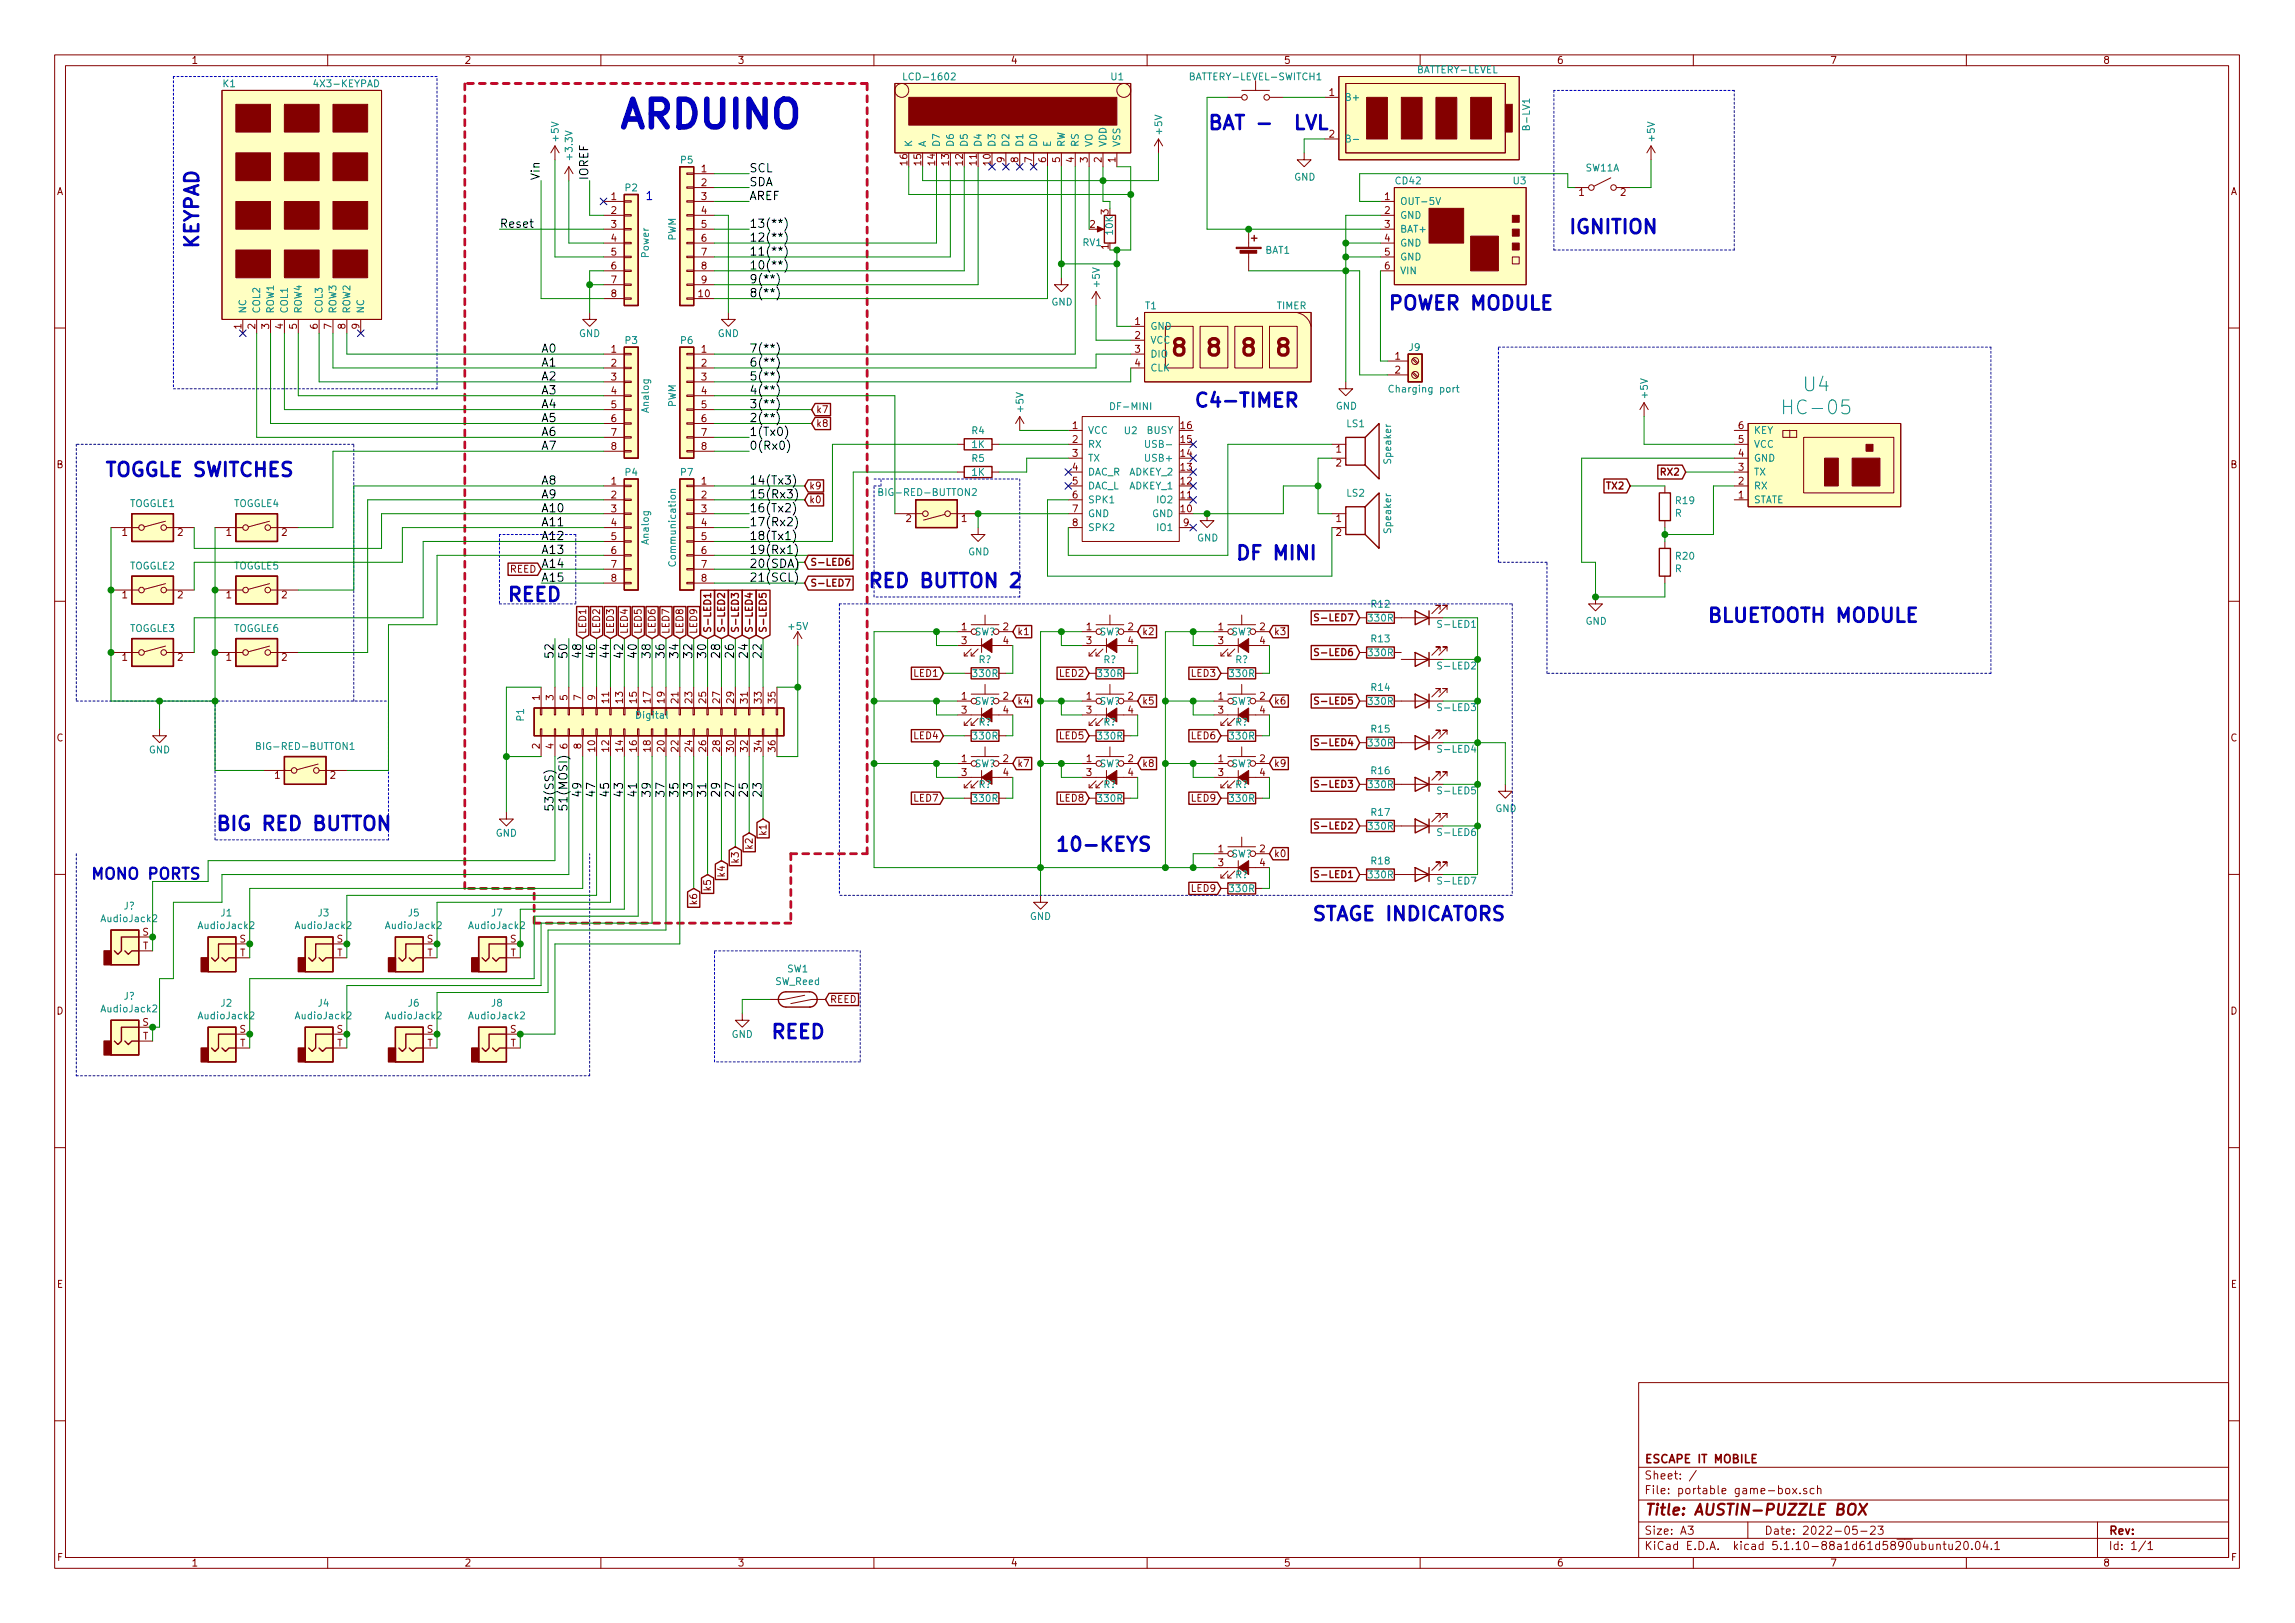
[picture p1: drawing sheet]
<svg xmlns="http://www.w3.org/2000/svg" width="420mm" height="297mm" viewBox="0 0 420 297" stroke-linecap="round" stroke-linejoin="round" font-family="sans-serif">
<defs><g id="words">
<text font-size="7.1" fill="#0000c2" x="113" y="23.5">ARDUINO</text>
<g font-size="4.2" fill="#840000">
<text x="214.8" y="65.1">8</text>
<text x="221.1" y="65.1">8</text>
<text x="227.5" y="65.1">8</text>
<text x="233.8" y="65.1">8</text>
</g>
<g font-size="3.5" fill="#0000c2">
<text x="221" y="23.7">BAT - LVL</text>
<text x="36.4" y="45.8" transform="rotate(-90 36.4 45.8)">KEYPAD</text>
<text x="287" y="42.8">IGNITION</text>
<text x="254" y="56.8">POWER MODULE</text>
<text x="218.4" y="74.5">C4-TIMER</text>
<text x="19" y="87.2">TOGGLE SWITCHES</text>
<text x="158.7" y="107.6">RED BUTTON 2</text>
<text x="226.1" y="102.5">DF MINI</text>
<text x="92.7" y="110.1">REED</text>
<text x="312.4" y="113.9">BLUETOOTH MODULE</text>
<text x="39.4" y="152">BIG RED BUTTON</text>
<text x="193" y="155.8">10-KEYS</text>
<text x="240" y="168.5">STAGE INDICATORS</text>
<text x="141" y="190.1">REED</text>
</g>
<g font-size="3.5" fill="#008484">
<text x="330.3" y="71.6">U4</text>
<text x="327.4" y="75.9">HC-05</text>
</g>
<text font-size="2.8" fill="#0000c2" x="16.5" y="160.9">MONO PORTS</text>
<text font-size="2.8" fill="#840000" x="301" y="277.3">Title: AUSTIN-PUZZLE BOX</text>
<g font-size="2.1">
<text x="98.8" y="33.1" transform="rotate(-90 98.8 33.1)">Vin</text>
<text x="107.7" y="33.1" transform="rotate(-90 107.7 33.1)">IOREF</text>
<text x="137.2" y="31.5">SCL</text>
<text x="137.2" y="34.1">SDA</text>
<text x="91.4" y="41.7">Reset</text>
<text x="137.2" y="36.6">AREF</text>
<text x="137.2" y="41.7">13(**)</text>
<text x="137.2" y="46.8">11(**)</text>
<text x="137.2" y="44.2">12(**)</text>
<text x="137.2" y="51.9">9(**)</text>
<text x="137.2" y="49.3">10(**)</text>
<text x="137.2" y="54.4">8(**)</text>
<text x="99.1" y="64.6">A0</text>
<text x="137.2" y="64.6">7(**)</text>
<text x="99.1" y="69.6">A2</text>
<text x="99.1" y="67.1">A1</text>
<text x="137.2" y="69.6">5(**)</text>
<text x="137.2" y="67.1">6(**)</text>
<text x="99.1" y="77.3">A5</text>
<text x="99.1" y="74.7">A4</text>
<text x="99.1" y="72.2">A3</text>
<text x="137.2" y="77.3">2(**)</text>
<text x="137.2" y="74.7">3(**)</text>
<text x="137.2" y="72.2">4(**)</text>
<text x="99.1" y="82.3">A7</text>
<text x="99.1" y="79.8">A6</text>
<text x="137.2" y="82.3">0(Rx0)</text>
<text x="137.2" y="79.8">1(Tx0)</text>
<text x="99.1" y="88.7">A8</text>
<text x="137.2" y="88.7">14(Tx3)</text>
<text x="99.1" y="93.8">A10</text>
<text x="99.1" y="91.2">A9</text>
<text x="137.2" y="91.2">15(Rx3)</text>
<text x="137.2" y="93.8">16(Tx2)</text>
<text x="99.1" y="101.4">A13</text>
<text x="99.1" y="98.8">A12</text>
<text x="99.1" y="96.3">A11</text>
<text x="137.2" y="96.3">17(Rx2)</text>
<text x="137.2" y="98.8">18(Tx1)</text>
<text x="137.2" y="101.4">19(Rx1)</text>
<text x="99.1" y="106.5">A15</text>
<text x="99.1" y="103.9">A14</text>
<text x="137.2" y="106.5">21(SCL)</text>
<text x="137.2" y="103.9">20(SDA)</text>
<text x="101.3" y="120.7" transform="rotate(-90 101.3 120.7)">52</text>
<text x="103.9" y="120.7" transform="rotate(-90 103.9 120.7)">50</text>
<text x="106.4" y="120.7" transform="rotate(-90 106.4 120.7)">48</text>
<text x="109" y="120.7" transform="rotate(-90 109 120.7)">46</text>
<text x="111.5" y="120.7" transform="rotate(-90 111.5 120.7)">44</text>
<text x="114" y="120.7" transform="rotate(-90 114 120.7)">42</text>
<text x="116.6" y="120.7" transform="rotate(-90 116.6 120.7)">40</text>
<text x="119.1" y="120.7" transform="rotate(-90 119.1 120.7)">38</text>
<text x="121.7" y="120.7" transform="rotate(-90 121.7 120.7)">36</text>
<text x="124.2" y="120.7" transform="rotate(-90 124.2 120.7)">34</text>
<text x="126.7" y="120.7" transform="rotate(-90 126.7 120.7)">32</text>
<text x="129.3" y="120.7" transform="rotate(-90 129.3 120.7)">30</text>
<text x="131.8" y="120.7" transform="rotate(-90 131.8 120.7)">28</text>
<text x="134.4" y="120.7" transform="rotate(-90 134.4 120.7)">26</text>
<text x="136.9" y="120.7" transform="rotate(-90 136.9 120.7)">24</text>
<text x="139.4" y="120.7" transform="rotate(-90 139.4 120.7)">22</text>
<text x="101.3" y="148.6" transform="rotate(-90 101.3 148.6)">53(SS)</text>
<text x="103.9" y="148.6" transform="rotate(-90 103.9 148.6)">51(MOSI)</text>
<text x="106.4" y="146.1" transform="rotate(-90 106.4 146.1)">49</text>
<text x="109" y="146.1" transform="rotate(-90 109 146.1)">47</text>
<text x="111.5" y="146.1" transform="rotate(-90 111.5 146.1)">45</text>
<text x="114" y="146.1" transform="rotate(-90 114 146.1)">43</text>
<text x="116.6" y="146.1" transform="rotate(-90 116.6 146.1)">41</text>
<text x="119.1" y="146.1" transform="rotate(-90 119.1 146.1)">39</text>
<text x="121.7" y="146.1" transform="rotate(-90 121.7 146.1)">37</text>
<text x="124.2" y="146.1" transform="rotate(-90 124.2 146.1)">35</text>
<text x="126.7" y="146.1" transform="rotate(-90 126.7 146.1)">33</text>
<text x="129.3" y="146.1" transform="rotate(-90 129.3 146.1)">31</text>
<text x="131.8" y="146.1" transform="rotate(-90 131.8 146.1)">29</text>
<text x="134.4" y="146.1" transform="rotate(-90 134.4 146.1)">27</text>
<text x="136.9" y="146.1" transform="rotate(-90 136.9 146.1)">25</text>
<text x="139.4" y="146.1" transform="rotate(-90 139.4 146.1)">23</text>
</g>
<text font-size="2.1" fill="#0000c2" x="118.1" y="36.6">1</text>
<g font-size="2.1" fill="#840000">
<text x="301" y="267.8">ESCAPE IT MOBILE</text>
<text x="301" y="273.5">File: portable game-box.sch</text>
<text x="301" y="270.8">Sheet: /</text>
<text x="301" y="280.9">Size: A3</text>
<text x="323" y="280.9">Date: 2022-05-23</text>
<text x="386" y="280.9">Rev:</text>
<text x="301" y="283.7">KiCad E.D.A. kicad 5.1.10-88a1d61d5890ubuntu20.04.1</text>
<text x="386" y="283.7">Id: 1/1</text>
</g>
<g font-size="1.8" fill="#840000">
<text x="35" y="11.7">1</text>
<text x="85" y="11.7">2</text>
<text x="135" y="11.7">3</text>
<text x="185" y="11.7">4</text>
<text x="235" y="11.7">5</text>
<text x="285" y="11.7">6</text>
<text x="335" y="11.7">7</text>
<text x="385" y="11.7">8</text>
<text x="243.4" y="17.6">1</text>
<text x="183.9" y="29.7" transform="rotate(-90 183.9 29.7)">9</text>
<text x="186.4" y="29.7" transform="rotate(-90 186.4 29.7)">8</text>
<text x="189" y="29.7" transform="rotate(-90 189 29.7)">7</text>
<text x="191.5" y="29.7" transform="rotate(-90 191.5 29.7)">6</text>
<text x="194.1" y="29.7" transform="rotate(-90 194.1 29.7)">5</text>
<text x="196.6" y="29.7" transform="rotate(-90 196.6 29.7)">4</text>
<text x="199.1" y="29.7" transform="rotate(-90 199.1 29.7)">3</text>
<text x="201.7" y="29.7" transform="rotate(-90 201.7 29.7)">2</text>
<text x="204.2" y="29.7" transform="rotate(-90 204.2 29.7)">1</text>
<text x="243.4" y="25.2">2</text>
<text x="10.4" y="35.7">A</text>
<text x="128.4" y="31.5">1</text>
<text x="128.4" y="34.1">2</text>
<text x="166.1" y="30.2" transform="rotate(-90 166.1 30.2)">16</text>
<text x="168.7" y="30.2" transform="rotate(-90 168.7 30.2)">15</text>
<text x="171.2" y="30.2" transform="rotate(-90 171.2 30.2)">14</text>
<text x="173.7" y="30.2" transform="rotate(-90 173.7 30.2)">13</text>
<text x="176.3" y="30.2" transform="rotate(-90 176.3 30.2)">12</text>
<text x="178.8" y="30.2" transform="rotate(-90 178.8 30.2)">11</text>
<text x="181.4" y="30.2" transform="rotate(-90 181.4 30.2)">10</text>
<text x="289.1" y="35.9">1</text>
<text x="296.7" y="35.9">2</text>
<text x="408.4" y="35.7">A</text>
<text x="111.9" y="36.6">1</text>
<text x="111.9" y="39.2">2</text>
<text x="111.9" y="41.7">3</text>
<text x="128.4" y="36.6">3</text>
<text x="128.4" y="39.2">4</text>
<text x="128.4" y="41.7">5</text>
<text x="199.5" y="41.7">2</text>
<text x="202.9" y="39.3" transform="rotate(-90 202.9 39.3)">3</text>
<text x="253.5" y="36.6">1</text>
<text x="253.5" y="39.2">2</text>
<text x="253.5" y="41.7">3</text>
<text x="111.9" y="44.2">4</text>
<text x="111.9" y="46.8">5</text>
<text x="128.4" y="44.2">6</text>
<text x="128.4" y="46.8">7</text>
<text x="202.9" y="45.6" transform="rotate(-90 202.9 45.6)">1</text>
<text x="253.5" y="44.2">4</text>
<text x="253.5" y="46.8">5</text>
<text x="111.9" y="49.3">6</text>
<text x="111.9" y="51.9">7</text>
<text x="128.4" y="49.3">8</text>
<text x="128.4" y="51.9">9</text>
<text x="253.5" y="49.3">6</text>
<text x="111.9" y="54.4">8</text>
<text x="127.9" y="54.4">10</text>
<text x="207.8" y="59.5">1</text>
<text x="44.2" y="60.2" transform="rotate(-90 44.2 60.2)">1</text>
<text x="46.7" y="60.2" transform="rotate(-90 46.7 60.2)">2</text>
<text x="49.3" y="60.2" transform="rotate(-90 49.3 60.2)">3</text>
<text x="51.8" y="60.2" transform="rotate(-90 51.8 60.2)">4</text>
<text x="54.4" y="60.2" transform="rotate(-90 54.4 60.2)">5</text>
<text x="58.2" y="60.2" transform="rotate(-90 58.2 60.2)">6</text>
<text x="60.7" y="60.2" transform="rotate(-90 60.7 60.2)">7</text>
<text x="63.2" y="60.2" transform="rotate(-90 63.2 60.2)">8</text>
<text x="65.8" y="60.2" transform="rotate(-90 65.8 60.2)">9</text>
<text x="111.9" y="64.6">1</text>
<text x="128.4" y="64.6">1</text>
<text x="207.8" y="62">2</text>
<text x="207.8" y="64.6">3</text>
<text x="255.4" y="65.8">1</text>
<text x="111.9" y="67.1">2</text>
<text x="111.9" y="69.6">3</text>
<text x="128.4" y="67.1">2</text>
<text x="128.4" y="69.6">3</text>
<text x="207.8" y="67.1">4</text>
<text x="255.4" y="68.4">2</text>
<text x="111.9" y="72.2">4</text>
<text x="111.9" y="74.7">5</text>
<text x="111.9" y="77.3">6</text>
<text x="128.4" y="72.2">4</text>
<text x="128.4" y="74.7">5</text>
<text x="128.4" y="77.3">6</text>
<text x="149.4" y="75.6">k7</text>
<text x="111.9" y="79.8">7</text>
<text x="111.9" y="82.3">8</text>
<text x="128.4" y="79.8">7</text>
<text x="128.4" y="82.3">8</text>
<text x="149.4" y="78.1">k8</text>
<text x="196.4" y="78.5">1</text>
<text x="196.4" y="81.1">2</text>
<text x="196.4" y="83.6">3</text>
<text x="216.2" y="83.6">14</text>
<text x="216.2" y="81.1">15</text>
<text x="216.2" y="78.5">16</text>
<text x="244.6" y="82.8">1</text>
<text x="318.3" y="83.6">4</text>
<text x="318.3" y="81.1">5</text>
<text x="318.3" y="78.5">6</text>
<text x="10.4" y="85.7">B</text>
<text x="111.9" y="88.7">1</text>
<text x="128.4" y="88.7">1</text>
<text x="148.1" y="89.6">k9</text>
<text x="196.4" y="86.1">4</text>
<text x="196.4" y="88.7">5</text>
<text x="216.2" y="88.7">12</text>
<text x="216.2" y="86.1">13</text>
<text x="244.6" y="85.4">2</text>
<text x="294.3" y="89.6">TX2</text>
<text x="304.3" y="87">RX2</text>
<text x="318.3" y="88.7">2</text>
<text x="318.3" y="86.1">3</text>
<text x="408.4" y="85.7">B</text>
<text x="111.9" y="91.2">2</text>
<text x="111.9" y="93.8">3</text>
<text x="128.4" y="91.2">2</text>
<text x="128.4" y="93.8">3</text>
<text x="148.1" y="92.1">k0</text>
<text x="165.9" y="95.5">2</text>
<text x="176" y="95.5">1</text>
<text x="196.4" y="91.2">6</text>
<text x="196.4" y="93.8">7</text>
<text x="216.2" y="93.8">10</text>
<text x="216.2" y="91.2">11</text>
<text x="244.6" y="95.5">1</text>
<text x="318.3" y="91.2">1</text>
<text x="22.4" y="98.1">1</text>
<text x="32.5" y="98.1">2</text>
<text x="41.4" y="98.1">1</text>
<text x="51.6" y="98.1">2</text>
<text x="111.9" y="96.3">4</text>
<text x="111.9" y="98.8">5</text>
<text x="111.9" y="101.4">6</text>
<text x="128.4" y="96.3">4</text>
<text x="128.4" y="98.8">5</text>
<text x="128.4" y="101.4">6</text>
<text x="196.4" y="96.3">8</text>
<text x="216.7" y="96.3">9</text>
<text x="244.6" y="98.1">2</text>
<text x="93.4" y="104.8">REED</text>
<text x="111.9" y="103.9">7</text>
<text x="111.9" y="106.5">8</text>
<text x="128.4" y="103.9">7</text>
<text x="128.4" y="106.5">8</text>
<text x="148.2" y="103.5">S-LED6</text>
<text x="148.2" y="107.4">S-LED7</text>
<text x="22.4" y="109.5">1</text>
<text x="32.5" y="109.5">2</text>
<text x="41.4" y="109.5">1</text>
<text x="51.6" y="109.5">2</text>
<text x="241.7" y="113.7">S-LED7</text>
<text x="107.3" y="116.1" transform="rotate(-90 107.3 116.1)">LED1</text>
<text x="109.9" y="116.1" transform="rotate(-90 109.9 116.1)">LED2</text>
<text x="112.4" y="116.1" transform="rotate(-90 112.4 116.1)">LED3</text>
<text x="114.9" y="116.1" transform="rotate(-90 114.9 116.1)">LED4</text>
<text x="117.5" y="116.1" transform="rotate(-90 117.5 116.1)">LED5</text>
<text x="120" y="116.1" transform="rotate(-90 120 116.1)">LED6</text>
<text x="122.6" y="116.1" transform="rotate(-90 122.6 116.1)">LED7</text>
<text x="125.1" y="116.1" transform="rotate(-90 125.1 116.1)">LED8</text>
<text x="127.6" y="116.1" transform="rotate(-90 127.6 116.1)">LED9</text>
<text x="130.2" y="116" transform="rotate(-90 130.2 116)">S-LED1</text>
<text x="132.7" y="116" transform="rotate(-90 132.7 116)">S-LED2</text>
<text x="135.3" y="116" transform="rotate(-90 135.3 116)">S-LED3</text>
<text x="137.8" y="116" transform="rotate(-90 137.8 116)">S-LED4</text>
<text x="140.3" y="116" transform="rotate(-90 140.3 116)">S-LED5</text>
<text x="176" y="115.4">1</text>
<text x="176" y="117.9">3</text>
<text x="183.7" y="115.4">2</text>
<text x="183.7" y="117.9">4</text>
<text x="186.2" y="116.2">k1</text>
<text x="198.9" y="115.4">1</text>
<text x="198.9" y="117.9">3</text>
<text x="206.5" y="115.4">2</text>
<text x="206.5" y="117.9">4</text>
<text x="209.1" y="116.2">k2</text>
<text x="223" y="115.4">1</text>
<text x="223" y="117.9">3</text>
<text x="230.7" y="115.4">2</text>
<text x="230.7" y="117.9">4</text>
<text x="233.2" y="116.2">k3</text>
<text x="22.4" y="120.9">1</text>
<text x="32.5" y="120.9">2</text>
<text x="41.4" y="120.9">1</text>
<text x="51.6" y="120.9">2</text>
<text x="167.4" y="123.9">LED1</text>
<text x="194.1" y="123.9">LED2</text>
<text x="218.2" y="123.9">LED3</text>
<text x="241.7" y="120.1">S-LED6</text>
<text x="98.8" y="128.2" transform="rotate(-90 98.8 128.2)">1</text>
<text x="101.3" y="128.2" transform="rotate(-90 101.3 128.2)">3</text>
<text x="103.9" y="128.2" transform="rotate(-90 103.9 128.2)">5</text>
<text x="106.4" y="128.2" transform="rotate(-90 106.4 128.2)">7</text>
<text x="109" y="128.2" transform="rotate(-90 109 128.2)">9</text>
<text x="111.5" y="128.6" transform="rotate(-90 111.5 128.6)">11</text>
<text x="114" y="128.6" transform="rotate(-90 114 128.6)">13</text>
<text x="116.6" y="128.6" transform="rotate(-90 116.6 128.6)">15</text>
<text x="119.1" y="128.6" transform="rotate(-90 119.1 128.6)">17</text>
<text x="121.7" y="128.6" transform="rotate(-90 121.7 128.6)">19</text>
<text x="124.2" y="128.6" transform="rotate(-90 124.2 128.6)">21</text>
<text x="126.7" y="128.6" transform="rotate(-90 126.7 128.6)">23</text>
<text x="129.3" y="128.6" transform="rotate(-90 129.3 128.6)">25</text>
<text x="131.8" y="128.6" transform="rotate(-90 131.8 128.6)">27</text>
<text x="134.4" y="128.6" transform="rotate(-90 134.4 128.6)">29</text>
<text x="136.9" y="128.6" transform="rotate(-90 136.9 128.6)">31</text>
<text x="139.4" y="128.6" transform="rotate(-90 139.4 128.6)">33</text>
<text x="142" y="128.6" transform="rotate(-90 142 128.6)">35</text>
<text x="176" y="128.1">1</text>
<text x="176" y="130.6">3</text>
<text x="183.7" y="128.1">2</text>
<text x="183.7" y="130.6">4</text>
<text x="186.2" y="128.9">k4</text>
<text x="198.9" y="128.1">1</text>
<text x="198.9" y="130.6">3</text>
<text x="206.5" y="128.1">2</text>
<text x="206.5" y="130.6">4</text>
<text x="209.1" y="128.9">k5</text>
<text x="223" y="128.1">1</text>
<text x="223" y="130.6">3</text>
<text x="230.7" y="128.1">2</text>
<text x="230.7" y="130.6">4</text>
<text x="233.2" y="128.9">k6</text>
<text x="241.7" y="128.9">S-LED5</text>
<text x="10.4" y="135.7">C</text>
<text x="98.8" y="137" transform="rotate(-90 98.8 137)">2</text>
<text x="101.3" y="137" transform="rotate(-90 101.3 137)">4</text>
<text x="103.9" y="137" transform="rotate(-90 103.9 137)">6</text>
<text x="106.4" y="137" transform="rotate(-90 106.4 137)">8</text>
<text x="109" y="137.5" transform="rotate(-90 109 137.5)">10</text>
<text x="111.5" y="137.5" transform="rotate(-90 111.5 137.5)">12</text>
<text x="114" y="137.5" transform="rotate(-90 114 137.5)">14</text>
<text x="116.6" y="137.5" transform="rotate(-90 116.6 137.5)">16</text>
<text x="119.1" y="137.5" transform="rotate(-90 119.1 137.5)">18</text>
<text x="121.7" y="137.5" transform="rotate(-90 121.7 137.5)">20</text>
<text x="124.2" y="137.5" transform="rotate(-90 124.2 137.5)">22</text>
<text x="126.7" y="137.5" transform="rotate(-90 126.7 137.5)">24</text>
<text x="129.3" y="137.5" transform="rotate(-90 129.3 137.5)">26</text>
<text x="131.8" y="137.5" transform="rotate(-90 131.8 137.5)">28</text>
<text x="134.4" y="137.5" transform="rotate(-90 134.4 137.5)">30</text>
<text x="136.9" y="137.5" transform="rotate(-90 136.9 137.5)">32</text>
<text x="139.4" y="137.5" transform="rotate(-90 139.4 137.5)">34</text>
<text x="142" y="137.5" transform="rotate(-90 142 137.5)">36</text>
<text x="167.4" y="135.3">LED4</text>
<text x="194.1" y="135.3">LED5</text>
<text x="218.2" y="135.3">LED6</text>
<text x="241.7" y="136.6">S-LED4</text>
<text x="408.4" y="135.7">C</text>
<text x="50.3" y="142.5">1</text>
<text x="60.5" y="142.5">2</text>
<text x="176" y="139.5">1</text>
<text x="176" y="142">3</text>
<text x="183.7" y="139.5">2</text>
<text x="183.7" y="142">4</text>
<text x="186.2" y="140.4">k7</text>
<text x="198.9" y="139.5">1</text>
<text x="198.9" y="142">3</text>
<text x="206.5" y="139.5">2</text>
<text x="206.5" y="142">4</text>
<text x="209.1" y="140.4">k8</text>
<text x="223" y="139.5">1</text>
<text x="223" y="142">3</text>
<text x="230.7" y="139.5">2</text>
<text x="230.7" y="142">4</text>
<text x="233.2" y="140.4">k9</text>
<text x="167.4" y="146.7">LED7</text>
<text x="194.1" y="146.7">LED8</text>
<text x="218.2" y="146.7">LED9</text>
<text x="241.7" y="144.2">S-LED3</text>
<text x="137.8" y="155.2" transform="rotate(-90 137.8 155.2)">k2</text>
<text x="140.3" y="152.6" transform="rotate(-90 140.3 152.6)">k1</text>
<text x="223" y="156">1</text>
<text x="230.7" y="156">2</text>
<text x="241.7" y="151.8">S-LED2</text>
<text x="132.7" y="160.3" transform="rotate(-90 132.7 160.3)">k4</text>
<text x="135.3" y="157.7" transform="rotate(-90 135.3 157.7)">k3</text>
<text x="223" y="158.5">3</text>
<text x="230.7" y="158.5">4</text>
<text x="233.2" y="156.9">k0</text>
<text x="241.7" y="160.7">S-LED1</text>
<text x="127.6" y="165.3" transform="rotate(-90 127.6 165.3)">k6</text>
<text x="130.2" y="162.8" transform="rotate(-90 130.2 162.8)">k5</text>
<text x="218.2" y="163.2">LED9</text>
<text x="26.1" y="171.2">S</text>
<text x="26.1" y="173.8">T</text>
<text x="43.9" y="172.5">S</text>
<text x="61.6" y="172.5">S</text>
<text x="78.2" y="172.5">S</text>
<text x="93.4" y="172.5">S</text>
<text x="43.9" y="175">T</text>
<text x="61.7" y="175">T</text>
<text x="78.2" y="175">T</text>
<text x="93.4" y="175">T</text>
<text x="10.4" y="185.7">D</text>
<text x="151.9" y="183.6">REED</text>
<text x="408.4" y="185.7">D</text>
<text x="26.1" y="187.7">S</text>
<text x="26.1" y="190.3">T</text>
<text x="43.9" y="189">S</text>
<text x="43.9" y="191.6">T</text>
<text x="61.6" y="189">S</text>
<text x="61.7" y="191.6">T</text>
<text x="78.2" y="189">S</text>
<text x="78.2" y="191.6">T</text>
<text x="93.4" y="189">S</text>
<text x="93.4" y="191.6">T</text>
<text x="10.4" y="235.7">E</text>
<text x="408.4" y="235.7">E</text>
<text x="10.5" y="285.7">F</text>
<text x="35" y="286.7">1</text>
<text x="85" y="286.7">2</text>
<text x="135" y="286.7">3</text>
<text x="185" y="286.7">4</text>
<text x="235" y="286.7">5</text>
<text x="285" y="286.7">6</text>
<text x="335" y="286.7">7</text>
<text x="385" y="286.7">8</text>
<text x="408.5" y="285.7">F</text>
</g>
<g font-size="1.8" fill="#008484">
<text x="40.8" y="16">K1</text>
<text x="57.9" y="16">4X3-KEYPAD</text>
<text x="166.1" y="14.7">LCD-1602</text>
<text x="203.4" y="14.7">U1</text>
<text x="218.3" y="14.7">BATTERY-LEVEL-SWITCH1</text>
<text x="259.5" y="13.4">BATTERY-LEVEL</text>
<text x="246.1" y="18.5">B+</text>
<text x="280.1" y="23.5" transform="rotate(-90 280.1 23.5)">B-LV1</text>
<text x="102.3" y="25.8" transform="rotate(-90 102.3 25.8)">+5V</text>
<text x="104.8" y="29" transform="rotate(-90 104.8 29)">+3.3V</text>
<text x="124.7" y="29.9">P5</text>
<text x="167" y="27" transform="rotate(-90 167 27)">K</text>
<text x="169.5" y="27" transform="rotate(-90 169.5 27)">A</text>
<text x="172.1" y="27" transform="rotate(-90 172.1 27)">D7</text>
<text x="174.6" y="27" transform="rotate(-90 174.6 27)">D6</text>
<text x="177.2" y="27" transform="rotate(-90 177.2 27)">D5</text>
<text x="179.7" y="27" transform="rotate(-90 179.7 27)">D4</text>
<text x="182.2" y="27" transform="rotate(-90 182.2 27)">D3</text>
<text x="184.8" y="27" transform="rotate(-90 184.8 27)">D2</text>
<text x="187.3" y="27" transform="rotate(-90 187.3 27)">D1</text>
<text x="189.9" y="27" transform="rotate(-90 189.9 27)">D0</text>
<text x="192.4" y="27" transform="rotate(-90 192.4 27)">E</text>
<text x="194.9" y="27" transform="rotate(-90 194.9 27)">RW</text>
<text x="197.5" y="27" transform="rotate(-90 197.5 27)">RS</text>
<text x="200" y="27" transform="rotate(-90 200 27)">VO</text>
<text x="202.6" y="27" transform="rotate(-90 202.6 27)">VDD</text>
<text x="205.1" y="27" transform="rotate(-90 205.1 27)">VSS</text>
<text x="212.8" y="24.5" transform="rotate(-90 212.8 24.5)">+5V</text>
<text x="302.9" y="25.8" transform="rotate(-90 302.9 25.8)">+5V</text>
<text x="114.5" y="35">P2</text>
<text x="236.9" y="33.1">GND</text>
<text x="255.5" y="33.7">CD42</text>
<text x="277.1" y="33.7">U3</text>
<text x="290.3" y="31.4">SW11A</text>
<text x="256.3" y="37.5">OUT-5V</text>
<text x="256.3" y="40">GND</text>
<text x="118.8" y="47.1" transform="rotate(-90 118.8 47.1)">Power</text>
<text x="123.7" y="44.1" transform="rotate(-90 123.7 44.1)">PWM</text>
<text x="198.3" y="45">RV1</text>
<text x="203.8" y="42.9" transform="rotate(-90 203.8 42.9)">10K</text>
<text x="231.6" y="46.4">BAT1</text>
<text x="256.3" y="42.6">BAT+</text>
<text x="256.3" y="45.1">GND</text>
<text x="256.3" y="47.7">GND</text>
<text x="201.3" y="52.4" transform="rotate(-90 201.3 52.4)">+5V</text>
<text x="256.3" y="50.2">VIN</text>
<text x="45.1" y="57.4" transform="rotate(-90 45.1 57.4)">NC</text>
<text x="47.6" y="57.4" transform="rotate(-90 47.6 57.4)">COL2</text>
<text x="50.2" y="57.4" transform="rotate(-90 50.2 57.4)">ROW1</text>
<text x="52.7" y="57.4" transform="rotate(-90 52.7 57.4)">COL1</text>
<text x="55.2" y="57.4" transform="rotate(-90 55.2 57.4)">ROW4</text>
<text x="59.1" y="57.4" transform="rotate(-90 59.1 57.4)">COL3</text>
<text x="61.6" y="57.4" transform="rotate(-90 61.6 57.4)">ROW3</text>
<text x="64.1" y="57.4" transform="rotate(-90 64.1 57.4)">ROW2</text>
<text x="66.7" y="57.4" transform="rotate(-90 66.7 57.4)">NC</text>
<text x="192.5" y="55.9">GND</text>
<text x="209.7" y="56.6">T1</text>
<text x="233.7" y="56.6">TIMER</text>
<text x="106" y="61.7">GND</text>
<text x="114.5" y="63">P3</text>
<text x="124.7" y="63">P6</text>
<text x="131.4" y="61.7">GND</text>
<text x="210.6" y="60.4">GND</text>
<text x="210.6" y="62.9">VCC</text>
<text x="210.6" y="65.4">DIO</text>
<text x="258" y="64.2">J9</text>
<text x="210.6" y="68">CLK</text>
<text x="255" y="71.8">Charging port</text>
<text x="118.8" y="75.4" transform="rotate(-90 118.8 75.4)">Analog</text>
<text x="123.7" y="74.6" transform="rotate(-90 123.7 74.6)">PWM</text>
<text x="187.4" y="75.3" transform="rotate(-90 187.4 75.3)">+5V</text>
<text x="203.7" y="75">DF-MINI</text>
<text x="244.6" y="75">GND</text>
<text x="301.7" y="72.8" transform="rotate(-90 301.7 72.8)">+5V</text>
<text x="178" y="79.5">R4</text>
<text x="178" y="82">1K</text>
<text x="199.1" y="79.4">VCC</text>
<text x="199.1" y="82">RX</text>
<text x="205.9" y="79.5">U2</text>
<text x="210" y="79.4">BUSY</text>
<text x="210.6" y="82">USB-</text>
<text x="246.6" y="78.2">LS1</text>
<text x="321.1" y="82">VCC</text>
<text x="321.1" y="79.4">KEY</text>
<text x="114.5" y="87.1">P4</text>
<text x="124.7" y="87.1">P7</text>
<text x="178" y="84.5">R5</text>
<text x="178" y="87.1">1K</text>
<text x="199.1" y="84.5">TX</text>
<text x="199.1" y="87">DAC_R</text>
<text x="199.1" y="89.6">DAC_L</text>
<text x="206.7" y="89.6">ADKEY_1</text>
<text x="206.7" y="87">ADKEY_2</text>
<text x="210.1" y="84.5">USB+</text>
<text x="254.7" y="84.7" transform="rotate(-90 254.7 84.7)">Speaker</text>
<text x="321.1" y="89.6">RX</text>
<text x="321.1" y="87">TX</text>
<text x="321.1" y="84.5">GND</text>
<text x="23.7" y="92.8">TOGGLE1</text>
<text x="42.8" y="92.8">TOGGLE4</text>
<text x="161.6" y="90.8">BIG-RED-BUTTON2</text>
<text x="199.1" y="92.1">SPK1</text>
<text x="199.1" y="94.7">GND</text>
<text x="210.9" y="94.7">GND</text>
<text x="212" y="92.1">IO2</text>
<text x="246.6" y="90.9">LS2</text>
<text x="306.7" y="94.6">R</text>
<text x="306.9" y="92.3">R19</text>
<text x="321.1" y="92.1">STATE</text>
<text x="118.8" y="99.6" transform="rotate(-90 118.8 99.6)">Analog</text>
<text x="177.2" y="101.6">GND</text>
<text x="199.1" y="97.2">SPK2</text>
<text x="212" y="97.2">IO1</text>
<text x="219.2" y="99.1">GND</text>
<text x="254.7" y="97.4" transform="rotate(-90 254.7 97.4)">Speaker</text>
<text x="23.7" y="104.2">TOGGLE2</text>
<text x="42.8" y="104.2">TOGGLE5</text>
<text x="123.7" y="103.2" transform="rotate(-90 123.7 103.2)">Communication</text>
<text x="306.7" y="104.7">R</text>
<text x="306.9" y="102.4">R20</text>
<text x="250.6" y="113.8">330R</text>
<text x="251.1" y="111.2">R12</text>
<text x="23.7" y="115.7">TOGGLE3</text>
<text x="42.8" y="115.7">TOGGLE6</text>
<text x="144.4" y="115.3">+5V</text>
<text x="178.4" y="116.3">SW?</text>
<text x="201.2" y="116.3">SW?</text>
<text x="225.4" y="116.3">SW?</text>
<text x="251.1" y="117.6">R13</text>
<text x="263.5" y="114.9">S-LED1</text>
<text x="290.3" y="114.3">GND</text>
<text x="178.2" y="123.9">330R</text>
<text x="179.2" y="121.4">R?</text>
<text x="201.1" y="123.9">330R</text>
<text x="202" y="121.4">R?</text>
<text x="225.2" y="123.9">330R</text>
<text x="226.2" y="121.4">R?</text>
<text x="250.6" y="120.1">330R</text>
<text x="263.5" y="122.5">S-LED2</text>
<text x="95.9" y="131.9" transform="rotate(-90 95.9 131.9)">P1</text>
<text x="116.7" y="131.5">Digital</text>
<text x="178.4" y="129">SW?</text>
<text x="201.2" y="129">SW?</text>
<text x="225.4" y="129">SW?</text>
<text x="250.6" y="129">330R</text>
<text x="251.1" y="126.5">R14</text>
<text x="263.5" y="130.1">S-LED3</text>
<text x="27.3" y="137.9">GND</text>
<text x="47.7" y="137.2">BIG-RED-BUTTON1</text>
<text x="178.2" y="135.3">330R</text>
<text x="179.2" y="132.8">R?</text>
<text x="201.1" y="135.3">330R</text>
<text x="202" y="132.8">R?</text>
<text x="225.2" y="135.3">330R</text>
<text x="226.2" y="132.8">R?</text>
<text x="250.6" y="136.6">330R</text>
<text x="251.1" y="134.1">R15</text>
<text x="263.5" y="137.8">S-LED4</text>
<text x="178.4" y="140.4">SW?</text>
<text x="201.2" y="140.4">SW?</text>
<text x="225.4" y="140.4">SW?</text>
<text x="251.1" y="141.7">R16</text>
<text x="178.2" y="146.8">330R</text>
<text x="179.2" y="144.2">R?</text>
<text x="201.1" y="146.8">330R</text>
<text x="202" y="144.2">R?</text>
<text x="225.2" y="146.8">330R</text>
<text x="226.2" y="144.2">R?</text>
<text x="250.6" y="144.2">330R</text>
<text x="251.1" y="149.3">R17</text>
<text x="263.5" y="145.4">S-LED5</text>
<text x="273.8" y="148.6">GND</text>
<text x="90.8" y="153.1">GND</text>
<text x="250.6" y="151.9">330R</text>
<text x="263.5" y="153">S-LED6</text>
<text x="225.4" y="156.9">SW?</text>
<text x="226.2" y="160.7">R?</text>
<text x="250.6" y="160.7">330R</text>
<text x="251.1" y="158.2">R18</text>
<text x="263.5" y="161.9">S-LED7</text>
<text x="22.7" y="166.5">J?</text>
<text x="40.5" y="167.7">J1</text>
<text x="58.3" y="167.7">J3</text>
<text x="74.8" y="167.7">J5</text>
<text x="90" y="167.7">J7</text>
<text x="225.2" y="163.3">330R</text>
<text x="18.7" y="168.8">AudioJack2</text>
<text x="36.5" y="170">AudioJack2</text>
<text x="54.3" y="170">AudioJack2</text>
<text x="70.8" y="170">AudioJack2</text>
<text x="86" y="170">AudioJack2</text>
<text x="188.5" y="168.4">GND</text>
<text x="144.1" y="178">SW1</text>
<text x="18.7" y="185.3">AudioJack2</text>
<text x="22.7" y="183">J?</text>
<text x="40.5" y="184.2">J2</text>
<text x="58.3" y="184.2">J4</text>
<text x="74.8" y="184.2">J6</text>
<text x="90" y="184.2">J8</text>
<text x="142" y="180.3">SW_Reed</text>
<text x="36.5" y="186.5">AudioJack2</text>
<text x="54.3" y="186.5">AudioJack2</text>
<text x="70.8" y="186.5">AudioJack2</text>
<text x="86" y="186.5">AudioJack2</text>
<text x="133.9" y="190">GND</text>
</g>
</g></defs>
<g fill="none" stroke="#840000" stroke-width=".18">
<path d="M10 10h400v277h-400zM12 12h396v273.1h-396zM40.6 16.5h29.2v42h-29.2zM60 10v2M110 10v2M160 10v2M163.8 15.3h43.2v12.7h-43.2zM210 10v2M224.8 17.8h2.5M227.3 16.5h5.1M229.9 14.8v1.7M232.4 17.8h2.5"/>
<path d="M242.6 17.8h2.5M245.1 14h33v15.2h-33zM246.4 15.3h29.2v12.7h-29.2zM260 10v2M261.6 17.8h.1M275.6 17.8h.1M310 10v2M360 10v2M101.6 26.7l-.8 1.3M101.6 26.7v2.5M101.6 26.7l.8 1.3M104.1 30.5l-.7 1.3"/>
<path d="M104.1 30.5v2.6M104.1 30.5l.8 1.3M110.5 36.9h3.8M110.5 39.4h3.8M114.3 39.3h1.3v.2h-1.3zM114.3 36.7h1.3v.3h-1.3zM125.7 39.3h1.3v.2h-1.3zM125.7 36.7h1.3v.3h-1.3zM125.7 34.2h1.3v.3h-1.3zM125.7 31.7h1.3v.2h-1.3zM127 34.3h3.8M127 36.9h3.8"/>
<path d="M127 39.4h3.8M127 31.8h3.8M184.1 28v2.5M186.7 28v2.5M189.2 28v2.5M191.8 28v2.5M194.3 28v2.5M196.8 28v2.5M199.4 28v2.5M201.9 28v2.5M204.5 28v2.5M212.1 25.4l-.8 1.3"/>
<path d="M212.1 25.4v2.6M212.1 25.4l.8 1.3M238.8 28v1.2h1.2l-1.2 1.3-1.3-1.3h1.3M242.6 25.4h2.5M252.7 36.9h2.6M252.7 39.4h2.6M255.3 34.3h24.1v17.8h-24.1zM288.3 34.3h2.5M294.9 32.5l-3.1 1.6M295.9 34.3h2.5M302.3 26.7l-.8 1.3M302.3 26.7v2.5"/>
<path d="M302.3 26.7l.7 1.3M44.4 58.5v2.5M47 58.5v2.5M49.5 58.5v2.5M52.1 58.5v2.5M54.6 58.5v2.5M58.4 58.5v2.5M61 58.5v2.5M63.5 58.5v2.5M66 58.5v2.5M107.9 57.2v1.3h1.3l-1.3 1.2-1.2-1.2h1.2M110.5 41.9h3.8"/>
<path d="M110.5 44.5h3.8M110.5 47h3.8M110.5 49.6h3.8M110.5 52.1h3.8M110.5 54.6h3.8M114.3 49.4h1.3v.3h-1.3zM114.3 52h1.3v.2h-1.3zM114.3 54.5h1.3v.3h-1.3zM114.3 46.9h1.3v.3h-1.3zM114.3 41.8h1.3v.3h-1.3zM114.3 44.4h1.3v.2h-1.3zM125.7 46.9h1.3v.3h-1.3z"/>
<path d="M125.7 49.4h1.3v.3h-1.3zM125.7 52h1.3v.2h-1.3zM125.7 54.5h1.3v.3h-1.3zM125.7 44.4h1.3v.2h-1.3zM125.7 41.8h1.3v.3h-1.3zM127 41.9h3.8M127 44.5h3.8M127 47h3.8M127 49.6h3.8M127 52.1h3.8M127 54.6h3.8M133.3 57.2v1.3h1.3l-1.3 1.2-1.2-1.2h1.2"/>
<path d="M194.3 50.8v1.3h1.3l-1.3 1.3-1.3-1.3h1.3M200.7 41.9h1M200.7 53.4l-.8 1.2M200.7 53.4v2.5M200.7 53.4l.7 1.2M207 59.7h2.5M209.5 57.2h30.5v12.7h-30.5zM213.4 59.7h5v7.6h-5zM219.7 59.7h5.1v7.6h-5.1zM226.1 59.7h5v7.6h-5zM228.6 41.9v3.3M228.6 46.3v3.3"/>
<path d="M232.4 59.7h5.1v7.6h-5.1zM237.5 57.2a3.3 3.3 0 0 1 2.5 2.5M252.7 41.9h2.6M252.7 44.5h2.6M252.7 47h2.6M252.7 49.6h2.6M276.9 47h1.2v1.3h-1.2zM10 60h2M110.5 64.8h3.8M110.5 67.3h3.8M110.5 69.9h3.8M110.5 72.4h3.8"/>
<path d="M110.5 75h3.8M110.5 77.5h3.8M114.3 77.4h1.3v.2h-1.3zM114.3 79.9h1.3v.3h-1.3zM114.3 74.8h1.3v.3h-1.3zM114.3 69.8h1.3v.2h-1.3zM114.3 67.2h1.3v.3h-1.3zM114.3 64.7h1.3v.2h-1.3zM114.3 72.3h1.3v.3h-1.3zM125.7 77.4h1.3v.2h-1.3zM125.7 79.9h1.3v.3h-1.3zM125.7 74.8h1.3v.3h-1.3z"/>
<path d="M125.7 69.8h1.3v.2h-1.3zM125.7 67.2h1.3v.3h-1.3zM125.7 64.7h1.3v.2h-1.3zM125.7 72.3h1.3v.3h-1.3zM127 64.8h3.8M127 67.3h3.8M127 69.9h3.8M127 72.4h3.8M127 75h3.8M127 77.5h3.8M186.7 76.2v2.6M186.7 76.2l-.8 1.3"/>
<path d="M186.7 76.2l.8 1.3M195.6 78.8h2.5M198.1 76.2h17.8v22.9h-17.8zM207 62.3h2.5M207 64.8h2.5M207 67.3h2.5M246.4 69.9v1.3h1.2l-1.2 1.2-1.3-1.2h1.3M254 66.1h3.8M254 68.6h3.8M258.5 68.3l.9 .8M258.5 65.7l.9 .9M258.7 68.1l.9 .8"/>
<path d="M258.7 65.6l.9 .8M301 73.7l-.8 1.3M301 73.7v2.5M301 73.7l.8 1.3M317.5 78.8h2.5M320 77.5h28v15.2h-28zM326.4 78.8h2.5v1.2h-2.5zM327.7 78.8v1.2zM408 60h2M20.3 96.6h5.1M30.3 95.4l-3.9 1M30.5 96.6h5.1"/>
<path d="M39.4 96.6h5M49.4 95.4l-3.9 1M49.5 96.6h5.1M110.5 91.5h3.8M110.5 88.9h3.8M110.5 94h3.8M110.5 96.6h3.8M110.5 99.1h3.8M110.5 80h3.8M110.5 82.6h3.8M114.3 82.5h1.3v.2h-1.3zM114.3 99h1.3v.2h-1.3z"/>
<path d="M114.3 93.9h1.3v.2h-1.3zM114.3 91.3h1.3v.3h-1.3zM114.3 88.8h1.3v.3h-1.3zM114.3 96.4h1.3v.3h-1.3zM125.7 99h1.3v.2h-1.3zM125.7 93.9h1.3v.2h-1.3zM125.7 91.3h1.3v.3h-1.3zM125.7 88.8h1.3v.3h-1.3zM125.7 96.4h1.3v.3h-1.3zM125.7 82.5h1.3v.2h-1.3zM127 91.5h3.8M127 88.9h3.8"/>
<path d="M127 94h3.8M127 96.6h3.8M127 99.1h3.8M127 80h3.8M127 82.6h3.8M163.8 94h5.1M173 94.1l-3.9 1.1M174 94h5.1M175.3 86.4h1.2M175.3 81.3h1.2M179.1 96.6v1.2h1.2l-1.2 1.3-1.3-1.3h1.3M181.6 86.4h1.3"/>
<path d="M181.6 81.3h1.3M195.6 91.5h2.5M195.6 88.9h2.5M195.6 86.4h2.5M195.6 83.9h2.5M195.6 81.3h2.5M195.6 94h2.5M195.6 96.6h2.5M215.9 96.6h2.5M221 94v1.3h1.2l-1.2 1.3-1.3-1.3h1.3M243.8 83.9h2.6M243.8 81.3h2.6"/>
<path d="M243.8 94h2.6M243.8 96.6h2.6M304.8 88.9v1.3M304.8 95.3v1.3M304.8 99.1v1.3M317.5 91.5h2.5M317.5 88.9h2.5M317.5 86.4h2.5M317.5 83.9h2.5M317.5 81.3h2.5M330.2 80h16.5v10.2h-16.5zM10 110h2"/>
<path d="M20.3 119.4h5.1M20.3 108h5.1M30.3 118.2l-3.9 1.1M30.3 106.8l-3.9 1.1M30.5 119.4h5.1M30.5 108h5.1M39.4 119.4h5M39.4 108h5M49.4 118.2l-3.9 1.1M49.4 106.8l-3.9 1.1M49.5 119.4h5.1M49.5 108h5.1"/>
<path d="M110.5 101.6h3.8M110.5 104.2h3.8M110.5 106.7h3.8M114.3 101.5h1.3v.3h-1.3zM114.3 104h1.3v.3h-1.3zM114.3 106.6h1.3v.2h-1.3zM125.7 101.5h1.3v.3h-1.3zM125.7 104h1.3v.3h-1.3zM125.7 106.6h1.3v.2h-1.3zM127 101.6h3.8M127 104.2h3.8M127 106.7h3.8"/>
<path d="M146 115.6l-.7 1.3M146 115.6v2.5M146 115.6l.8 1.3M175.3 118.1h10.1M175.3 115.6h2.5M176.5 119.4v.7h.7M177.8 119.4v.7h.6M177.8 114.3h5.1M177.8 118.8l-1.3 1.3M179.1 118.8l-1.3 1.3M179.7 116.9v2.5M180.3 112.6v1.7"/>
<path d="M182.9 115.6h2.5M198.1 118.1h10.2M198.1 115.6h2.6M199.4 119.4v.7h.6M200.7 119.4v.7h.6M200.7 114.3h5M200.7 118.8l-1.3 1.3M201.9 118.8l-1.2 1.3M202.6 116.9v2.5M203.2 112.6v1.7M205.7 115.6h2.6M222.2 118.1h10.2"/>
<path d="M222.2 115.6h2.6M223.5 119.4v.7h.7M224.8 119.4v.7h.6M224.8 118.8l-1.3 1.3M224.8 114.3h5.1M226.1 118.8l-1.3 1.3M226.7 116.9v2.5M227.3 112.6v1.7M229.9 115.6h2.5M248.9 113.1h1.3M248.9 119.4h1.3M255.3 113.1h8.9"/>
<path d="M255.3 119.4h1.2M263.7 111.5v-.7h-.8h.8l-1.6 1.5M263.7 119.2v-.8h-.8h.8l-1.6 1.5M264.9 111.5v-.7h-.7h.7l-1.5 1.5M264.9 119.2v-.8h-.7h.7l-1.5 1.5M292.1 109.3v1.2h1.3l-1.3 1.3-1.3-1.3h1.3M304.8 105.4v1.3M408 110h2M29.2 133.4v1.3h1.3l-1.3 1.2-1.3-1.2h1.3M58.2 139.8l-3.8 1.1M98.9 129.6h.3v1.2h-.3zM98.9 133.4h.3v1.3h-.3z"/>
<path d="M99.1 125.8v3.8M99.1 134.7v3.8M101.5 129.6h.2v1.2h-.2zM101.5 133.4h.2v1.3h-.2zM101.6 125.8v3.8M101.6 134.7v3.8M104 129.6h.3v1.2h-.3zM104 133.4h.3v1.3h-.3zM104.1 125.8v3.8M104.1 134.7v3.8M106.6 129.6h.2v1.2h-.2zM106.6 133.4h.2v1.3h-.2z"/>
<path d="M106.7 125.8v3.8M106.7 134.7v3.8M109.1 129.6h.2v1.2h-.2zM109.1 133.4h.2v1.3h-.2zM109.2 125.8v3.8M109.2 134.7v3.8M111.6 129.6h.3v1.2h-.3zM111.6 133.4h.3v1.3h-.3zM111.8 125.8v3.8M111.8 134.7v3.8M114.2 129.6h.2v1.2h-.2zM114.2 133.4h.2v1.3h-.2z"/>
<path d="M114.3 125.8v3.8M114.3 134.7v3.8M116.7 129.6h.3v1.2h-.3zM116.7 133.4h.3v1.3h-.3zM116.8 125.8v3.8M116.8 134.7v3.8M119.3 129.6h.2v1.2h-.2zM119.3 133.4h.2v1.3h-.2zM119.4 125.8v3.8M119.4 134.7v3.8M121.8 129.6h.2v1.2h-.2zM121.8 133.4h.2v1.3h-.2z"/>
<path d="M121.9 125.8v3.8M121.9 134.7v3.8M124.3 129.6h.3v1.2h-.3zM124.3 133.4h.3v1.3h-.3zM124.5 125.8v3.8M124.5 134.7v3.8M126.9 129.6h.2v1.2h-.2zM126.9 133.4h.2v1.3h-.2zM127 125.8v3.8M127 134.7v3.8M129.4 129.6h.3v1.2h-.3zM129.4 133.4h.3v1.3h-.3z"/>
<path d="M129.5 125.8v3.8M129.5 134.7v3.8M132 129.6h.2v1.2h-.2zM132 133.4h.2v1.3h-.2zM132.1 125.8v3.8M132.1 134.7v3.8M134.5 129.6h.2v1.2h-.2zM134.5 133.4h.2v1.3h-.2zM134.6 125.8v3.8M134.6 134.7v3.8M137 129.6h.3v1.2h-.3zM137 133.4h.3v1.3h-.3z"/>
<path d="M137.2 125.8v3.8M137.2 134.7v3.8M139.6 129.6h.2v1.2h-.2zM139.6 133.4h.2v1.3h-.2zM139.7 125.8v3.8M139.7 134.7v3.8M142.1 129.6h.3v1.2h-.3zM142.1 133.4h.3v1.3h-.3zM142.2 125.8v3.8M142.2 134.7v3.8M175.3 130.8h10.1M175.3 128.3h2.5"/>
<path d="M175.3 139.7h2.5M176.5 132.1v.7h.7M176.5 123.2h1.3M176.5 134.7h1.3M177.8 132.1v.7h.6M177.8 131.5l-1.3 1.3M177.8 127h5.1M177.8 138.5h5.1M179.1 131.5l-1.3 1.3M179.7 129.6v2.5M180.3 125.3v1.7M180.3 136.7v1.8"/>
<path d="M182.9 128.3h2.5M182.9 139.7h2.5M182.9 123.2h1.2M182.9 134.7h1.2M198.1 130.8h10.2M198.1 128.3h2.6M198.1 139.7h2.6M199.4 132.1v.7h.6M199.4 123.2h1.3M199.4 134.7h1.3M200.7 132.1v.7h.6M200.7 127h5"/>
<path d="M200.7 138.5h5M200.7 131.5l-1.3 1.3M201.9 131.5l-1.2 1.3M202.6 129.6v2.5M203.2 125.3v1.7M203.2 136.7v1.8M205.7 128.3h2.6M205.7 139.7h2.6M205.7 123.2h1.3M205.7 134.7h1.3M222.2 130.8h10.2M222.2 128.3h2.6"/>
<path d="M222.2 139.7h2.6M223.5 132.1v.7h.7M223.5 123.2h1.3M223.5 134.7h1.3M224.8 132.1v.7h.6M224.8 127h5.1M224.8 131.5l-1.3 1.3M224.8 138.5h5.1M226.1 131.5l-1.3 1.3M226.7 129.6v2.5M227.3 125.3v1.7M227.3 136.7v1.8"/>
<path d="M229.9 128.3h2.5M229.9 139.7h2.5M229.9 123.2h1.2M229.9 134.7h1.2M248.9 128.3h1.3M248.9 135.9h1.3M255.3 128.3h8.9M255.3 135.9h8.9M256.5 120.7h7.7M263.7 126.8v-.8h-.8h.8l-1.6 1.5M263.7 134.4v-.8h-.8h.8l-1.6 1.6M264.9 126.8v-.8h-.7h.7l-1.5 1.5"/>
<path d="M264.9 134.4v-.8h-.7h.7l-1.5 1.6M48.3 141h5M58.4 141h5.1M92.7 148.6v1.3h1.3l-1.3 1.3-1.3-1.3h1.3M175.3 142.3h10.1M176.5 143.5v.7h.7M176.5 146.1h1.3M177.8 143.5v.7h.6M177.8 142.9l-1.3 1.3M179.1 142.9l-1.3 1.3M179.7 141v2.5M182.9 146.1h1.2"/>
<path d="M198.1 142.3h10.2M199.4 143.5v.7h.6M199.4 146.1h1.3M200.7 143.5v.7h.6M200.7 142.9l-1.3 1.3M201.9 142.9l-1.2 1.3M202.6 141v2.5M205.7 146.1h1.3M222.2 158.8h10.2M222.2 156.2h2.6M222.2 142.3h10.2M223.5 143.5v.7h.7"/>
<path d="M223.5 146.1h1.3M224.8 143.5v.7h.6M224.8 159.4l-1.3 1.3M224.8 155h5.1M224.8 142.9l-1.3 1.3M226.1 159.4l-1.3 1.3M226.1 142.9l-1.3 1.3M226.7 141v2.5M226.7 157.5v2.6M227.3 153.2v1.8M229.9 156.2h2.5M229.9 146.1h1.2"/>
<path d="M248.9 143.5h1.3M248.9 151.2h1.3M255.3 143.5h8.9M255.3 151.2h8.9M263.7 142v-.7h-.8h.8l-1.6 1.5M263.7 149.6v-.7h-.8h.8l-1.6 1.5M263.7 158.5v-.7h-.8h.8l-1.6 1.5M264.9 142v-.7h-.7h.7l-1.5 1.5M264.9 149.6v-.7h-.7h.7l-1.5 1.5M264.9 158.5v-.7h-.7h.7l-1.5 1.5M275.6 143.5v1.3h1.3l-1.3 1.3-1.3-1.3h1.3M10 160h2"/>
<path d="M25.4 171.5h2.5M25.4 174h2.5M43.2 172.8h2.5M43.2 175.3h2.5M61 172.8h2.5M61 175.3h2.5M77.5 172.8h2.5M77.5 175.3h2.5M92.7 172.8h2.5M92.7 175.3h2.5M190.5 163.9v1.2h1.3l-1.3 1.3-1.3-1.3h1.3M223.5 160.1v.6h.7"/>
<path d="M223.5 162.6h1.3M224.8 160.1v.6h.6M229.9 162.6h1.2M248.9 160.1h1.3M255.3 160.1h8.9M408 160h2M25.4 188h2.5M25.4 190.5h2.5M43.2 189.3h2.5M43.2 191.8h2.5M61 189.3h2.5M61 191.8h2.5"/>
<path d="M77.5 189.3h2.5M77.5 191.8h2.5M92.7 189.3h2.5M92.7 191.8h2.5M135.9 185.5v1.2h1.3l-1.3 1.3-1.3-1.3h1.3M147.3 182.2l-3.8 .7h-2.5M151.1 182.9h-2.5l-3.8 .8M10 210h2M408 210h2M300 253h108v32.1h-108zM10 260h2M300 278.5h108"/>
<path d="M300 274.5h108M300 268.5h108M309 279.3h1l-.5 .6 .4 .1v.7l-.2 .1-.7-.1M310.5 269.1l-1.2 2M320 278.5v3M326.9 272.5l.3-.1 .4 .1v.8l-.2 .1-.5-.1zM328.2 272.4l.8 1M329 272.4l-.8 1M329.5 273.3v.1M330.7 272.5l-.3-.1-.2 .2 .1 .2 .4 .2v.3h-.5M332.1 272.5l-.4-.1-.3 .3v.6l.3 .1 .4-.1M332.7 272.5l.2-.1 .4 .1 .1 .9"/>
<path d="M332.7 271.9v1.5M340 279.3h-.8v.7l.2-.1h.5l.1 .3v.5l-.2 .1-.6-.1M342.5 279.5l.2-.2h.3l.3 .2v.2v.2l-.9 .9h.9M343.8 279.3h1l-.6 .6 .5 .1v.7l-.3 .1-.6-.1M384 278.5v6.6M408 260h2M60 285.1v1.9M110 285.1v1.9M160 285.1v1.9M210 285.1v1.9M260 285.1v1.9M300 281.5h108"/>
<path d="M310 285.1v1.9M340.7 280.2h1.1M354.6 282.7l.2-.1 .3 .1 .1 .9M354.6 282.6v1M355.7 282.6h.6M355.9 282.1v1.3l.4 .2M356.8 282.6l.1 .9 .3 .1 .2-.1M357.4 282.6v1M358.1 282.3l.5-.2 .3 .4-.9 1.1h.9M359.6 282.3l.3-.2a.86 .86 0 0 1 .1 1.5l-.4-.3-.1-.6zM360 285.1v1.9M361 283.5v.1"/>
<path d="M361.8 282.3l.3-.2a.94 .94 0 0 1 0 1.5 .82 .82 0 0 1-.3-1.3zM363.4 282l-.3 1.1h.9M363.8 282.6v1M364.6 283.5v.1M365.2 282.5l.4-.4v1.5M365.2 283.6h.9M392.8 282l-1.3 2M393.2 282.5l.5-.4v1.5M393.2 283.6h.9"/>
<circle cx="165.1" cy="16.5" r="1.27"/>
<circle cx="205.7" cy="16.5" r="1.27"/>
<circle cx="227.8" cy="17.8" r=".51"/>
<circle cx="231.9" cy="17.8" r=".51"/>
<circle cx="291.3" cy="34.3" r=".51"/>
<circle cx="295.4" cy="34.3" r=".51"/>
<circle cx="259.1" cy="68.6" r=".63"/>
<circle cx="259.1" cy="66.1" r=".63"/>
<circle cx="25.9" cy="96.6" r=".51"/>
<circle cx="30" cy="96.6" r=".51"/>
<circle cx="45" cy="96.6" r=".51"/>
<circle cx="49" cy="96.6" r=".51"/>
<circle cx="169.4" cy="94" r=".51"/>
<circle cx="173.5" cy="94" r=".51"/>
<circle cx="25.9" cy="108" r=".51"/>
<circle cx="25.9" cy="119.4" r=".51"/>
<circle cx="30" cy="119.4" r=".51"/>
<circle cx="30" cy="108" r=".51"/>
<circle cx="45" cy="119.4" r=".51"/>
<circle cx="45" cy="108" r=".51"/>
<circle cx="49" cy="119.4" r=".51"/>
<circle cx="49" cy="108" r=".51"/>
<circle cx="178.3" cy="115.6" r=".51"/>
<circle cx="182.4" cy="115.6" r=".51"/>
<circle cx="201.2" cy="115.6" r=".51"/>
<circle cx="205.2" cy="115.6" r=".51"/>
<circle cx="225.3" cy="115.6" r=".51"/>
<circle cx="229.4" cy="115.6" r=".51"/>
<circle cx="178.3" cy="128.3" r=".51"/>
<circle cx="178.3" cy="139.7" r=".51"/>
<circle cx="182.4" cy="139.7" r=".51"/>
<circle cx="182.4" cy="128.3" r=".51"/>
<circle cx="201.2" cy="139.7" r=".51"/>
<circle cx="201.2" cy="128.3" r=".51"/>
<circle cx="205.2" cy="139.7" r=".51"/>
<circle cx="205.2" cy="128.3" r=".51"/>
<circle cx="225.3" cy="139.7" r=".51"/>
<circle cx="225.3" cy="128.3" r=".51"/>
<circle cx="229.4" cy="139.7" r=".51"/>
<circle cx="229.4" cy="128.3" r=".51"/>
<circle cx="53.8" cy="141" r=".51"/>
<circle cx="57.9" cy="141" r=".51"/>
<circle cx="225.3" cy="156.2" r=".51"/>
<circle cx="229.4" cy="156.2" r=".51"/>
</g>
<path d="M338.5 275.5a.69 .69 0 0 1 1.2 0 1.49 1.49 0 0 1-.6 1.7l-.6-.1a1.55 1.55 0 0 1 0-1.6zM340.5 275.2l1.1 2M341.8 275.2l-1.6 2" fill="none" stroke="#840000" stroke-width=".41"/>
<path d="M321.5 266.2h-.7v1.5h.7" fill="none" stroke="#840000" stroke-width=".3"/>
<g fill="#840000" stroke="#840000" stroke-width=".18">
<path d="M226.3 45.2h4.6v.3h-4.6z"/>
<path d="M227 45.8h3.1v.5h-3.1z"/>
<path d="M334 83.9h2.5v5h-2.5z"/>
<path d="M341.6 81.3h1.3v1.3h-1.3z"/>
<path d="M339.1 83.9h5.1v5h-5.1z"/>
<path d="M179.7 130.8l1.9-1.2v2.5z"/>
<path d="M226.7 158.8l1.9-1.3v2.6z"/>
<path d="M166.4 17.8h38.1v5.1h-38.1z"/>
<path d="M200.9 41.4l1.2 .5-1.2 .6z"/>
<path d="M261.6 38.1h6.4v6.4h-6.4z"/>
<path d="M269.2 43.2h5.1v6.4h-5.1z"/>
<path d="M276.9 44.5h1.2v1.3h-1.2z"/>
<path d="M276.9 41.9h1.2v1.3h-1.2z"/>
<path d="M276.9 39.4h1.2v1.3h-1.2z"/>
<path d="M250.2 17.8h3.8v7.6h-3.8z"/>
<path d="M256.5 17.8h3.8v7.6h-3.8z"/>
<path d="M262.9 17.8h3.8v7.6h-3.8z"/>
<path d="M269.2 17.8h3.8v7.6h-3.8z"/>
<path d="M275.6 19.1h1.3v5.1h-1.3z"/>
<path d="M43.2 45.8h6.3v5h-6.3z"/>
<path d="M43.2 28h6.3v5.1h-6.3z"/>
<path d="M43.2 19.1h6.3v5.1h-6.3z"/>
<path d="M43.2 36.9h6.3v5h-6.3z"/>
<path d="M52.1 45.8h6.3v5h-6.3z"/>
<path d="M52.1 28h6.3v5.1h-6.3z"/>
<path d="M52.1 19.1h6.3v5.1h-6.3z"/>
<path d="M52.1 36.9h6.3v5h-6.3z"/>
<path d="M61 45.8h6.3v5h-6.3z"/>
<path d="M61 28h6.3v5.1h-6.3z"/>
<path d="M61 19.1h6.3v5.1h-6.3z"/>
<path d="M61 36.9h6.3v5h-6.3z"/>
<path d="M226.7 130.8l1.9-1.2v2.5z"/>
<path d="M179.7 142.3l1.9-1.3v2.5z"/>
<path d="M202.6 142.3l1.9-1.3v2.5z"/>
<path d="M226.7 142.3l1.9-1.3v2.5z"/>
<path d="M202.6 130.8l1.9-1.2v2.5z"/>
<path d="M226.7 118.1l1.9-1.2v2.5z"/>
<path d="M202.6 118.1l1.9-1.2v2.5z"/>
<path d="M179.7 118.1l1.9-1.2v2.5z"/>
</g>
<g fill="none" stroke="#840000" stroke-width=".25">
<path d="M114.3 35.6h2.5v20.3h-2.5zM124.5 30.5h2.5v25.4h-2.5zM202.2 39.4h2v5.1h-2zM229.1 43.6h1M229.6 43.1v1M114.3 63.5h2.5v20.4h-2.5zM124.5 63.5h2.5v20.4h-2.5zM149.2 73.8h2.8v2.3h-2.8l-.6-1.1zM149.2 76.4h2.8v2.2h-2.8l-.6-1.1zM257.8 64.8h2.5v5.1h-2.5zM24.1 94h7.6v5.1h-7.6zM43.2 94h7.6v5.1h-7.6z"/>
<path d="M114.3 87.7h2.5v20.3h-2.5zM124.5 87.7h2.5v20.3h-2.5zM148 90.4h2.8v2.2h-2.8l-.7-1.1zM148 87.8h2.8v2.3h-2.8l-.7-1.2zM167.6 91.5h7.7v5.1h-7.7zM176.5 85.4h5.1v2h-5.1zM176.5 80.3h5.1v2h-5.1zM246.4 92.7h3.5v5.1h-3.5zM246.4 80h3.5v5.1h-3.5zM249.9 92.7l2.6-2.5v10.2l-2.6-2.6M249.9 80l2.6-2.5v10.2l-2.6-2.6M293.6 87.7h4.2l.6 1.2-.6 1.3h-4.2z"/>
<path d="M303.5 85.1h4.5l.6 1.3-.6 1.3h-4.5zM303.8 90.2h2v5.1h-2zM24.1 116.9h7.6v5.1h-7.6zM24.1 105.4h7.6v5.1h-7.6zM43.2 116.9h7.6v5.1h-7.6zM43.2 105.4h7.6v5.1h-7.6zM93 103.1h5.4l.7 1.1-.7 1.1h-5.4zM105.6 111h2.2v5.2l-1.1 .7-1.1-.7zM108.1 111h2.2v5.2l-1.1 .7-1.1-.7zM110.6 111h2.3v5.2l-1.1 .7-1.2-.7zM113.2 111h2.2v5.2l-1.1 .7-1.1-.7zM115.7 111h2.3v5.2l-1.2 .7-1.1-.7z"/>
<path d="M118.3 111h2.2v5.2l-1.1 .7-1.1-.7zM120.8 111h2.2v5.2l-1.1 .7-1.1-.7zM123.3 111h2.3v5.2l-1.1 .7-1.2-.7zM125.9 111h2.2v5.2l-1.1 .7-1.1-.7zM128.3 108h2.5v8.2l-1.3 .7-1.2-.7zM130.1 109h-1.3l.4 .3M130.1 108.6v.7M130.8 108h2.5v8.2l-1.2 .7-1.3-.7zM132.6 108.6v.8l-.7-.7-.2-.1-.3 .3 .1 .4M133.3 108h2.6v8.2l-1.3 .7-1.3-.7zM133.9 109.4v-.8l.5 .4 .1-.3h.6l.1 .5-.1 .2M135.9 108h2.5v8.2l-1.2 .7-1.3-.7z"/>
<path d="M136.9 108.7h.8M137.3 108.5v.8l-.9-.3M138.4 108h2.6v8.2l-1.3 .7-1.3-.7zM139 108.7v.6h.6l-.1-.1v-.5h.6l.2 .2-.2 .4M148 101.6h8.2v2.6h-8.2l-.7-1.3zM148 105.4h8.2v2.6h-8.2l-.7-1.3zM154.8 106h.8l-.5 1.3M155.4 102.2l-.3 .1a.87 .87 0 0 0 0 1.2l.4-.2v-.5l-.4-.1-.3 .2M186.1 114.5h2.8v2.2h-2.8l-.7-1.1zM208.9 114.5h2.8v2.2h-2.8l-.6-1.1zM233 114.5h2.9v2.2h-2.9l-.6-1.1zM240.1 111.8h8.2l.6 1.3-.6 1.2h-8.2z"/>
<path d="M240.1 118.1h8.2l.6 1.3-.6 1.3h-8.2zM241.4 112.4h-.5l-.2 .1 .1 .4 .5 .2 .1 .3-.3 .2h-.4M241.4 118.8l-.5-.1-.2 .1 .1 .5 .5 .2 .1 .2-.3 .3-.4-.1M250.2 112.1h5.1v2h-5.1zM250.2 118.4h5.1v2h-5.1zM259.1 111.8l2.5 1.3-2.5 1.2zM259.1 119.4l2.5 1.3-2.5 1.3zM261.6 111.8v2.5M261.6 119.4v2.6M303.8 100.4h2v5h-2zM52.1 138.5h7.6v5h-7.6zM97.8 129.6h45.7v5.1h-45.7z"/>
<path d="M166.9 122.1h5.2l.6 1.1-.6 1.1h-5.2zM166.9 133.5h5.2l.6 1.2-.6 1.1h-5.2zM177.8 133.6h5.1v2.1h-5.1zM177.8 122.2h5.1v2h-5.1zM186.1 127.2h2.8v2.2h-2.8l-.7-1.1zM186.1 138.6h2.8v2.3h-2.8l-.7-1.2zM193.5 122.1h5.3l.6 1.1-.6 1.1h-5.3zM193.5 133.5h5.3l.6 1.2-.6 1.1h-5.3zM200.7 122.2h5v2h-5zM200.7 133.6h5v2.1h-5zM208.9 127.2h2.8v2.2h-2.8l-.6-1.1zM208.9 138.6h2.8v2.3h-2.8l-.6-1.2z"/>
<path d="M217.7 122.1h5.2l.6 1.1-.6 1.1h-5.2zM217.7 133.5h5.2l.6 1.2-.6 1.1h-5.2zM224.8 122.2h5.1v2h-5.1zM224.8 133.6h5.1v2.1h-5.1zM233 127.2h2.9v2.2h-2.9l-.6-1.1zM233 138.6h2.9v2.3h-2.9l-.6-1.2zM240.1 134.7h8.2l.6 1.2-.6 1.3h-8.2zM240.1 127h8.2l.6 1.3-.6 1.3h-8.2zM241.4 135.3l-.5-.1-.2 .1 .1 .5 .5 .2 .1 .3-.3 .2-.4-.1M241.4 127.7l-.5-.1-.2 .1 .1 .5 .5 .2 .1 .2-.3 .3-.4-.1M250.2 127.3h5.1v2h-5.1zM250.2 134.9h5.1v2h-5.1z"/>
<path d="M259.1 127l2.5 1.3-2.5 1.3zM259.1 134.7l2.5 1.2-2.5 1.3zM261.6 127v2.6M261.6 134.7v2.5M131 158.2l1.1-.7 1.1 .7v2.8h-2.2zM133.5 155.6l1.1-.6 1.1 .6v2.8h-2.2zM136 153.1l1.2-.7 1.1 .7v2.8h-2.3zM138.6 150.5l1.1-.6 1.1 .6v2.9h-2.2zM166.9 145h5.2l.6 1.1-.6 1.1h-5.2zM177.8 145.1h5.1v2h-5.1zM193.5 145h5.3l.6 1.1-.6 1.1h-5.3zM200.7 145.1h5v2h-5z"/>
<path d="M217.7 145h5.2l.6 1.1-.6 1.1h-5.2zM224.8 145.1h5.1v2h-5.1zM233 155.1h2.9v2.3h-2.9l-.6-1.2zM240.1 158.8h8.2l.6 1.3-.6 1.2h-8.2zM240.1 149.9h8.2l.6 1.3-.6 1.2h-8.2zM240.1 142.3h8.2l.6 1.2-.6 1.3h-8.2zM241.4 159.4l-.5-.1-.2 .2 .1 .4 .5 .2 .1 .3-.3 .2h-.4M241.4 150.5h-.5l-.2 .1 .1 .4 .5 .2 .1 .3-.3 .2h-.4M241.4 142.9l-.5-.1-.2 .2 .1 .4 .5 .2 .1 .3-.3 .2h-.4M250.2 142.5h5.1v2.1h-5.1zM250.2 159h5.1v2.1h-5.1zM250.2 150.2h5.1v2h-5.1z"/>
<path d="M259.1 142.3l2.5 1.2-2.5 1.3zM259.1 149.9l2.5 1.3-2.5 1.2zM259.1 158.8l2.5 1.3-2.5 1.2zM261.6 142.3v2.5M261.6 149.9v2.5M261.6 158.8v2.5M20.3 170.2h5.1v6.4h-5.1zM22.9 174l.6 .7 .6-.7h1.3M25.4 171.5h-3.2v2.5l-.6 .7-.6-.7M38.1 171.5h5.1v6.3h-5.1zM40.6 175.3l.7 .6 .6-.6h1.3M43.2 172.8h-3.2v2.5l-.6 .6-.7-.6"/>
<path d="M55.9 171.5h5.1v6.3h-5.1zM58.4 175.3l.7 .6 .6-.6h1.3M61 172.8h-3.2v2.5l-.7 .6-.6-.6M72.4 171.5h5.1v6.3h-5.1zM74.9 175.3l.7 .6 .6-.6h1.3M77.5 172.8h-3.2v2.5l-.6 .6-.7-.6M87.6 171.5h5.1v6.3h-5.1zM90.2 175.3l.6 .6 .6-.6h1.3M92.7 172.8h-3.2v2.5l-.6 .6-.6-.6M125.9 163.2l1.1-.6 1.1 .6v2.9h-2.2zM128.4 160.7l1.1-.6 1.2 .6v2.8h-2.3zM217.7 161.5h5.2l.6 1.1-.6 1.1h-5.2z"/>
<path d="M224.8 161.6h5.1v2h-5.1zM20.3 186.7h5.1v6.4h-5.1zM22.9 190.5l.6 .7 .6-.7h1.3M25.4 188h-3.2v2.5l-.6 .7-.6-.7M38.1 188h5.1v6.3h-5.1zM40.6 191.8l.7 .6 .6-.6h1.3M43.2 189.3h-3.2v2.5l-.6 .6-.7-.6M55.9 188h5.1v6.3h-5.1zM58.4 191.8l.7 .6 .6-.6h1.3M61 189.3h-3.2v2.5l-.7 .6-.6-.6M72.4 188h5.1v6.3h-5.1zM74.9 191.8l.7 .6 .6-.6h1.3"/>
<path d="M77.5 189.3h-3.2v2.5l-.6 .6-.7-.6M87.6 188h5.1v6.3h-5.1zM90.2 191.8l.6 .6 .6-.6h1.3M92.7 189.3h-3.2v2.5l-.6 .6-.6-.6M148.2 184.3a1.4 1.4 0 0 0 1.4-1.4 1.4 1.4 0 0 0-1.4-1.4h-4.3a1.4 1.4 0 0 0-1.4 1.4 1.4 1.4 0 0 0 1.4 1.4h4.4M151.8 181.8h5.4v2.2h-5.4l-.7-1.1z"/>
</g>
<g fill="#ffffc2" stroke="#ffffc2" stroke-width=".18">
<path d="M320 77.5h28v15.2h-28z"/>
<path d="M237.5 57.2a3.3 3.3 0 0 1 2.5 2.5l-3.1 .7z"/>
<path d="M209.5 57.2h30.5v12.7h-30.5z"/>
<path d="M163.8 15.3h43.2v12.7h-43.2z"/>
<path d="M257.8 64.8h2.5v5.1h-2.5z"/>
<path d="M255.3 34.3h24.1v17.8h-24.1z"/>
<path d="M245.1 14h33v15.2h-33z"/>
<path d="M246.4 15.3h29.2v12.7h-29.2z"/>
<path d="M40.6 16.5h29.2v42h-29.2z"/>
<path d="M87.6 171.5h5.1v6.3h-5.1z"/>
<path d="M87.6 188h5.1v6.3h-5.1z"/>
<path d="M72.4 188h5.1v6.3h-5.1z"/>
<path d="M55.9 188h5.1v6.3h-5.1z"/>
<path d="M38.1 188h5.1v6.3h-5.1z"/>
<path d="M72.4 171.5h5.1v6.3h-5.1z"/>
<path d="M55.9 171.5h5.1v6.3h-5.1z"/>
<path d="M38.1 171.5h5.1v6.3h-5.1z"/>
<path d="M20.3 170.2h5.1v6.4h-5.1z"/>
<path d="M20.3 186.7h5.1v6.4h-5.1z"/>
<path d="M52.1 138.5h7.6v5h-7.6z"/>
<path d="M167.6 91.5h7.7v5.1h-7.7z"/>
<path d="M124.5 87.7h2.5v20.3h-2.5z"/>
<path d="M24.1 94h7.6v5.1h-7.6z"/>
<path d="M43.2 94h7.6v5.1h-7.6z"/>
<path d="M24.1 116.9h7.6v5.1h-7.6z"/>
<path d="M43.2 116.9h7.6v5.1h-7.6z"/>
<path d="M114.3 35.6h2.5v20.3h-2.5z"/>
<path d="M43.2 105.4h7.6v5.1h-7.6z"/>
<path d="M24.1 105.4h7.6v5.1h-7.6z"/>
<path d="M124.5 30.5h2.5v25.4h-2.5z"/>
<path d="M114.3 63.5h2.5v20.4h-2.5z"/>
<path d="M124.5 63.5h2.5v20.4h-2.5z"/>
<path d="M97.8 129.6h45.7v5.1h-45.7z"/>
<path d="M114.3 87.7h2.5v20.3h-2.5z"/>
</g>
<g fill="none" stroke="#008484" stroke-width=".18">
<path d="M68.6 14.6a.64 .64 0 0 1 .7 .7 .64 .64 0 0 1-.7 .6zM165.5 13.3v1.3h.6M174.2 13.5l.5-.2 .2 .4-.1 .2-.7 .7h.8M241.1 13.7l.4-.4v1.3M241.1 14.6h.7M280 18.1v.7M246.5 25.3h.5l.2-.2-.1-.2-.6-.2v1.3h.5l.2-.1v-.3l-.3-.3M247.8 25.5h.9M262.9 36.2l.4 1.2 .4-1.2M255.1 70.6a.6 .6 0 0 0-.9 .5 .6 .6 0 0 0 .6 .7l.3-.2M266.4 70.9l-.4 .3M266.6 70.9h.5"/>
<path d="M266.8 70.5v1.1l.3 .2M122.8 90.1h.9M123.7 89.6h-.8l-.1 .3 .2 .2M160.9 90h.5l.2-.2-.1-.3-.6-.1v1.3h.5l.2-.1v-.3l-.3-.3M178 89.5l.5-.1 .2 .4v.2l-.7 .7h.7M209.7 80.6v1l.3 .3h.2l.2-.3v-1M269.4 114.8h.7M47 136.5h.5l.2-.2-.1-.3-.6-.1v1.3h.5l.2-.2v-.3l-.3-.2M64.1 136.3l.4-.4v1.3M64.1 137.2h.7M122.1 130.2v1.1l.2 .2M28 167.5l.5-.1 .2 .4v.2l-.8 .7h.8"/>
<path d="M45.8 168.8l.5-.1 .2 .3-.1 .3-.7 .7h.8M63.6 168.8l.4-.1 .3 .3-.1 .3-.7 .7h.8M80.1 168.8l.4-.1 .3 .3-.1 .3-.7 .7h.8M95.3 168.8l.5-.1 .2 .3v.3l-.8 .7h.8M28 184.1l.5-.2 .2 .4v.2l-.8 .7h.8M45.8 185.3l.5-.1 .2 .4-.1 .2-.7 .7h.8M63.6 185.3l.4-.1 .3 .4-.1 .2-.7 .7h.8M80.1 185.3l.4-.1 .3 .4-.1 .2-.7 .7h.8M95.3 185.3l.5-.1 .2 .4v.2l-.8 .7h.8"/>
</g>
<g fill="#840000" stroke="#840000" stroke-width=".25">
<path d="M86.4 175.3h1.2v2.5h-1.2z"/>
<path d="M86.4 191.8h1.2v2.5h-1.2z"/>
<path d="M71.1 191.8h1.3v2.5h-1.3z"/>
<path d="M54.6 191.8h1.3v2.5h-1.3z"/>
<path d="M36.8 191.8h1.3v2.5h-1.3z"/>
<path d="M71.1 175.3h1.3v2.5h-1.3z"/>
<path d="M54.6 175.3h1.3v2.5h-1.3z"/>
<path d="M36.8 175.3h1.3v2.5h-1.3z"/>
<path d="M19 174h1.3v2.6h-1.3z"/>
<path d="M19 190.5h1.3v2.6h-1.3z"/>
</g>
<g fill="none" stroke="#0000c2" stroke-width=".18" stroke-dasharray=".4 .4">
<path d="M31.7 14v57.2M80 14h-48.3M284.5 16.5v29.3M317.5 16.5h-33M284.5 45.8h33M317.5 45.8v-29.3M31.7 71.2h48.3M80 71.2v-57.2M274.3 63.5h90.2M364.5 63.5v59.7M14 81.3v47M64.8 81.3h-50.8"/>
<path d="M91.4 97.8v12.7M105.4 97.8h-14M105.4 97.8v12.7M160 88.9h1.3M160 87.7h26.7M161.3 88.9v-1.2M186.7 87.7v21.6M91.4 110.5h14M153.7 110.5h123.2M153.7 110.5v53.4M160 109.3v-20.4M186.7 109.3h-26.7"/>
<path d="M274.3 102.9v-39.4M276.9 110.5v53.4M283.2 102.9h-8.9M14 128.3h57.1M64.8 128.3v-47M71.1 128.3v25.4M283.2 123.2v-20.3M364.5 123.2h-81.3M14 156.2v40.7M39.4 153.7v-25.4M71.1 153.7h-31.7M144.8 156.2v1.3"/>
<path d="M130.8 174h26.7M157.5 174v20.3M276.9 163.9h-123.2M14 196.9h93.9M107.9 196.9v-40.7M130.8 194.3v-20.3M157.5 194.3h-26.7"/>
</g>
<path d="M85.1 156.2v-140.9" fill="none" stroke="#c2073d" stroke-width=".51" stroke-dasharray="1.1 1.1"/>
<path d="M158.7 156.2v-140.9" fill="none" stroke="#c20522" stroke-width=".51" stroke-dasharray="1.1 1.1"/>
<path d="M158.7 15.3h-73.6" fill="none" stroke="#c20428" stroke-width=".51" stroke-dasharray="1.1 1.1"/>
<path d="M144.8 156.2h13.9" fill="none" stroke="#c20c08" stroke-width=".51" stroke-dasharray="1.1 1.1"/>
<path d="M144.8 156.2v12.7M85.1 162.6v-6.4M97.8 162.6h-12.7M97.8 168.9v-6.3M144.8 168.9h-47" fill="none" stroke="#c20b10" stroke-width=".51" stroke-dasharray="1.1 1.1"/>
<g fill="none" stroke="#008400" stroke-width=".18">
<path d="M224.8 17.8h-3.8v24.1h31.7M234.9 17.8h7.7M99.1 33.1v21.5h11.4M101.6 29.2v17.8h8.9M104.1 33.1v11.4h6.4M107.9 33.1v6.3h2.6M130.8 39.4h2.5v17.8M130.8 36.9h6.4M130.8 31.8h6.4M130.8 34.3h6.4M166.4 30.5v5.1h40.6M171.4 30.5v14h-40.6"/>
<path d="M174 30.5v16.5h-43.2M176.5 30.5v19.1h-45.7M179.1 30.5v21.6h-48.3M191.8 30.5v24.1h-61M194.3 30.5v20.3M196.8 30.5v34.3h-66M199.4 30.5v11.4M201.9 30.5v6.4h1.3v1.2M204.5 30.5h2.5v15.3h-3.8M212.1 28v5.1h-43.2v-2.6M242.6 25.4h-3.8v2.6M252.7 39.4h-6.3v30.5"/>
<path d="M288.3 34.3h-1.3v-2.5h-38.1v5.1h3.8M302.3 29.2v5.1h-3.9M91.4 41.9h19.1M107.9 52.1h2.6M110.5 49.6h-2.6v7.6M130.8 41.9h6.4M194.3 48.3h10.2M200.7 55.9v6.4h6.3M204.5 45.8v13.9h2.5M228.6 49.6h20.3v19h5.1M246.4 47h6.3M246.4 44.5h6.3"/>
<path d="M252.7 49.6v16.5h1.3M47 61v19h63.5M49.5 61v16.5h61M52.1 61v14h58.4M54.6 61v11.4h55.9M58.4 61v8.9h52.1M61 61v6.3h49.5M63.5 61v3.8h47M130.8 72.4h33v21.6M130.8 75h17.8M130.8 77.5h17.8M186.7 78.8h8.9"/>
<path d="M207 67.3v2.6h-76.2M207 64.8h-6.3v2.5h-69.9M301 76.2v5.1h16.5M20.3 96.6v31.7h19.1M39.4 96.6v44.4h8.9M110.5 94h-40.7v6.4h-34.2v-3.8M110.5 96.6h-36.8v6.3h-38.1v5.1M110.5 91.5h-43.2v27.9h-12.7M110.5 88.9h-45.7v19.1h-10.2M110.5 99.1h-33v14h-41.9v6.3M110.5 82.6h-49.5v14h-6.4M130.8 94h6.4"/>
<path d="M130.8 91.5h16.5M130.8 88.9h16.5M130.8 80h6.4M130.8 82.6h6.4M130.8 96.6h6.4M175.3 86.4h-19.1v15.2h-25.4M175.3 81.3h-22.9v17.8h-21.6M182.9 81.3h12.7M195.6 94h-16.5v2.6M195.6 83.9h-7.6v2.5h-5.1M195.6 91.5h-3.8v13.9h52v-8.8M241.3 88.9h-6.4v5.1h-16.5"/>
<path d="M243.8 83.9h-2.5v10.1h2.5M243.8 81.3h-19v20.3h-29.2v-5M298.4 88.9h6.4M304.8 96.6v2.5M308.6 86.4h8.9M317.5 83.9h-27.9v19h2.5v6.4h12.7v-2.6M317.5 88.9h-3.8v8.9h-8.9M99.1 104.2h11.4M99.1 106.7h11.4M101.6 116.9v8.9M104.1 116.9v8.9M106.7 116.9v8.9"/>
<path d="M109.2 116.9v8.9M110.5 101.6h-30.5v12.7h-8.9v26.7h-7.6M111.8 116.9v8.9M114.3 116.9v8.9M116.8 116.9v8.9M119.4 116.9v8.9M121.9 116.9v8.9M124.5 116.9v8.9M127 116.9v8.9M129.5 116.9v8.9M130.8 106.7h16.5M132.1 116.9v8.9"/>
<path d="M134.6 116.9v8.9M137.2 116.9v8.9M139.7 116.9v8.9M146 118.1v20.4h-3.8M147.3 102.9h-1.3v1.3h-15.2M171.4 115.6v2.5h3.9M175.3 115.6h-15.3v43.2h62.2M185.4 118.1v5.1h-1.3M194.3 115.6v2.5h3.8M198.1 115.6h-7.6v48.3M208.3 118.1v5.1h-1.3M218.4 115.6v2.5h3.8"/>
<path d="M222.2 115.6h-8.8v43.2M232.4 118.1v5.1h-1.3M264.2 113.1h6.3v47h-6.3M29.2 128.3v5.1M92.7 138.5h6.4M99.1 125.8h-6.4v22.8M101.6 138.5v19h-63.5v3.8h-10.2v12.7M104.1 138.5v21.6h-63.5v5h-8.9v14h-2.5v8.9h-1.3v2.5M106.7 138.5v24.1h-61v12.7M109.2 138.5v25.4h-45.7v11.4M111.8 138.5v26.6h-31.8v10.2M114.3 138.5v27.9h-19.1v8.9"/>
<path d="M116.8 138.5v29.2h-19v11.4h-52.1v12.7M119.4 138.5v30.4h-20.3v11.5h-35.6v11.4M121.9 138.5v31.7h-21.6v11.4h-20.3v10.2M124.5 138.5v34.3h-22.9v16.5h-6.4v2.5M127 138.5v24.1M129.5 138.5v21.6M132.1 138.5v19M134.6 138.5v16.5M137.2 138.5v13.9M139.7 138.5v11.4M142.2 125.8h3.8M160 128.3h15.3"/>
<path d="M160 139.7h15.3M171.4 128.3v2.5h3.9M171.4 139.7v2.6h3.9M172.7 123.2h3.8M172.7 134.7h3.8M185.4 130.8v3.9h-1.3M190.5 128.3h7.6M190.5 139.7h7.6M194.3 139.7v2.6h3.8M194.3 128.3v2.5h3.8M208.3 130.8v3.9h-1.3M213.4 128.3h8.8"/>
<path d="M213.4 139.7h8.8M218.4 139.7v2.6h3.8M218.4 128.3v2.5h3.8M232.4 130.8v3.9h-1.3M264.2 135.9h11.4v7.6M264.2 128.3h6.3M264.2 120.7h6.3M172.7 146.1h3.8M185.4 142.3v3.8h-1.3M208.3 142.3v3.8h-1.3M222.2 156.2h-3.8v2.6M232.4 142.3v3.8h-1.3"/>
<path d="M232.4 158.8v3.8h-1.3M264.2 151.2h6.3M264.2 143.5h6.3M141 182.9h-5.1v2.6"/>
</g>
<g fill="none" stroke="#000" stroke-width=".18">
<path d="M143.7 39.9a1.78 1.78 0 0 1 0 2.3M142.2 52.6a1.78 1.78 0 0 1 0 2.3M142.2 50a1.78 1.78 0 0 1 0 2.4M142.5 47.9l.4 .2 .4-.2M142.5 45.4l.4 .1 .4-.1M142.5 42.8l.4 .2 .4-.2M142.5 40.3l.4 .1 .4-.1M143.7 47.5a1.78 1.78 0 0 1 0 2.3M143.7 44.9a1.78 1.78 0 0 1 0 2.4M143.7 42.4a1.78 1.78 0 0 1 0 2.3M142.2 75.4a1.78 1.78 0 0 1 0 2.4M142.2 72.9a1.78 1.78 0 0 1 0 2.3"/>
<path d="M142.2 70.3a1.78 1.78 0 0 1 0 2.4M142.2 67.8a1.78 1.78 0 0 1 0 2.3M142.2 65.3a1.78 1.78 0 0 1 0 2.3M142.2 62.7a1.78 1.78 0 0 1 0 2.4M143.8 78a1.78 1.78 0 0 1 0 2.3M144.1 80.5a1.78 1.78 0 0 1 0 2.3M145.2 86.9a1.78 1.78 0 0 1 0 2.3M145.2 91.9a1.78 1.78 0 0 1 0 2.4M145.2 97a1.78 1.78 0 0 1 0 2.4M145.6 89.4a1.78 1.78 0 0 1 0 2.3M145.6 94.5a1.78 1.78 0 0 1 0 2.3M145.6 99.6a1.78 1.78 0 0 1 0 2.3"/>
<path d="M145.6 104.6a1.78 1.78 0 0 1 0 2.4M145.6 102.1a1.78 1.78 0 0 1 0 2.3M102.1 138.9a1.7 1.7 0 0 1 2.3 0M99.5 141.5a1.78 1.78 0 0 1 2.4 0M116.5 143.4v.9M129.2 143.4v.9"/>
</g>
<path d="M239.2 21.1l.9 2.5 .8-2.5M241.7 21.1v2.5h1.3M235.8 73.2h1a.68 .68 0 0 0 .5-.7 .68 .68 0 0 0-.5-.6h-1v2.5M236.4 73.2l.9 1.2M240.4 99.8v2.5M185.2 105.1l.3-.2h.7a.64 .64 0 0 1 .4 .7l-.1 .4-1.4 1.4h1.5M71 149.3v2.6l-1.4-2.6v2.6M210.3 153.3l-1-.2a.61 .61 0 0 0-.5 .6 .61 .61 0 0 0 .5 .6 .92 .92 0 0 1 1 .7 .69 .69 0 0 1-.5 .7l-1-.1" fill="none" stroke="#0000c2" stroke-width=".51"/>
<g fill="#008400" stroke="#008400" stroke-width=".25">
<circle cx="20.3" cy="119.4" r=".51"/>
<circle cx="190.5" cy="139.7" r=".51"/>
<circle cx="108" cy="52.1" r=".51"/>
<circle cx="20.3" cy="108" r=".51"/>
<circle cx="204.5" cy="45.8" r=".51"/>
<circle cx="27.9" cy="171.5" r=".51"/>
<circle cx="221" cy="94" r=".51"/>
<circle cx="39.4" cy="108" r=".51"/>
<circle cx="241.3" cy="88.9" r=".51"/>
<circle cx="171.5" cy="139.7" r=".51"/>
<circle cx="160" cy="139.7" r=".51"/>
<circle cx="171.5" cy="128.3" r=".51"/>
<circle cx="95.3" cy="189.3" r=".51"/>
<circle cx="80" cy="189.3" r=".51"/>
<circle cx="160" cy="128.3" r=".51"/>
<circle cx="194.3" cy="139.7" r=".51"/>
<circle cx="194.3" cy="115.6" r=".51"/>
<circle cx="39.4" cy="119.4" r=".51"/>
<circle cx="29.2" cy="128.3" r=".51"/>
<circle cx="179.1" cy="94" r=".51"/>
<circle cx="27.9" cy="188" r=".51"/>
<circle cx="246.4" cy="49.6" r=".51"/>
<circle cx="228.6" cy="41.9" r=".51"/>
<circle cx="194.3" cy="48.3" r=".51"/>
<circle cx="204.5" cy="48.3" r=".51"/>
<circle cx="201.9" cy="33.1" r=".51"/>
<circle cx="246.4" cy="44.5" r=".51"/>
<circle cx="92.7" cy="138.5" r=".51"/>
<circle cx="207" cy="35.6" r=".51"/>
<circle cx="39.4" cy="128.3" r=".51"/>
<circle cx="146.1" cy="125.8" r=".51"/>
<circle cx="171.5" cy="115.6" r=".51"/>
<circle cx="246.4" cy="47" r=".51"/>
<circle cx="95.3" cy="172.8" r=".51"/>
<circle cx="218.4" cy="115.6" r=".51"/>
<circle cx="218.4" cy="158.8" r=".51"/>
<circle cx="45.7" cy="172.8" r=".51"/>
<circle cx="218.4" cy="128.3" r=".51"/>
<circle cx="213.4" cy="128.3" r=".51"/>
<circle cx="63.5" cy="172.8" r=".51"/>
<circle cx="218.4" cy="139.7" r=".51"/>
<circle cx="213.4" cy="139.7" r=".51"/>
<circle cx="213.4" cy="158.8" r=".51"/>
<circle cx="80" cy="172.8" r=".51"/>
<circle cx="190.5" cy="158.8" r=".51"/>
<circle cx="270.5" cy="120.7" r=".51"/>
<circle cx="292.1" cy="109.3" r=".51"/>
<circle cx="45.7" cy="189.3" r=".51"/>
<circle cx="194.3" cy="128.3" r=".51"/>
<circle cx="190.5" cy="128.3" r=".51"/>
<circle cx="270.5" cy="151.2" r=".51"/>
<circle cx="63.5" cy="189.3" r=".51"/>
<circle cx="270.5" cy="143.5" r=".51"/>
<circle cx="304.8" cy="97.8" r=".51"/>
<circle cx="270.5" cy="135.9" r=".51"/>
<circle cx="270.5" cy="128.3" r=".51"/>
</g>
<g fill="none" stroke="#000084" stroke-width=".18">
<path d="M109.9 36.3l1.2 1.2M111.1 36.3l-1.2 1.2M181 29.9l1.2 1.2M182.2 29.9l-1.2 1.2M183.5 29.9l1.3 1.2M184.8 29.9l-1.3 1.2M186.1 29.9l1.2 1.2M187.3 29.9l-1.2 1.2M188.6 29.9l1.2 1.2M189.8 29.9l-1.2 1.2M43.8 60.4l1.3 1.2M45.1 60.4l-1.3 1.2"/>
<path d="M65.4 60.4l1.2 1.2M66.6 60.4l-1.2 1.2M195 88.3l1.2 1.2M195 85.8l1.2 1.2M196.2 88.3l-1.2 1.2M196.2 85.8l-1.2 1.2M217.8 80.7l1.2 1.2M217.8 83.2l1.2 1.3M217.8 85.8l1.2 1.2M217.8 88.3l1.2 1.2M217.8 95.9l1.2 1.3M217.8 90.9l1.2 1.2"/>
<path d="M219 80.7l-1.2 1.2M219 83.2l-1.2 1.3M219 85.8l-1.2 1.2M219 88.3l-1.2 1.2M219 95.9l-1.2 1.3M219 90.9l-1.2 1.2"/>
</g>
<use href="#words"/>
</svg>
